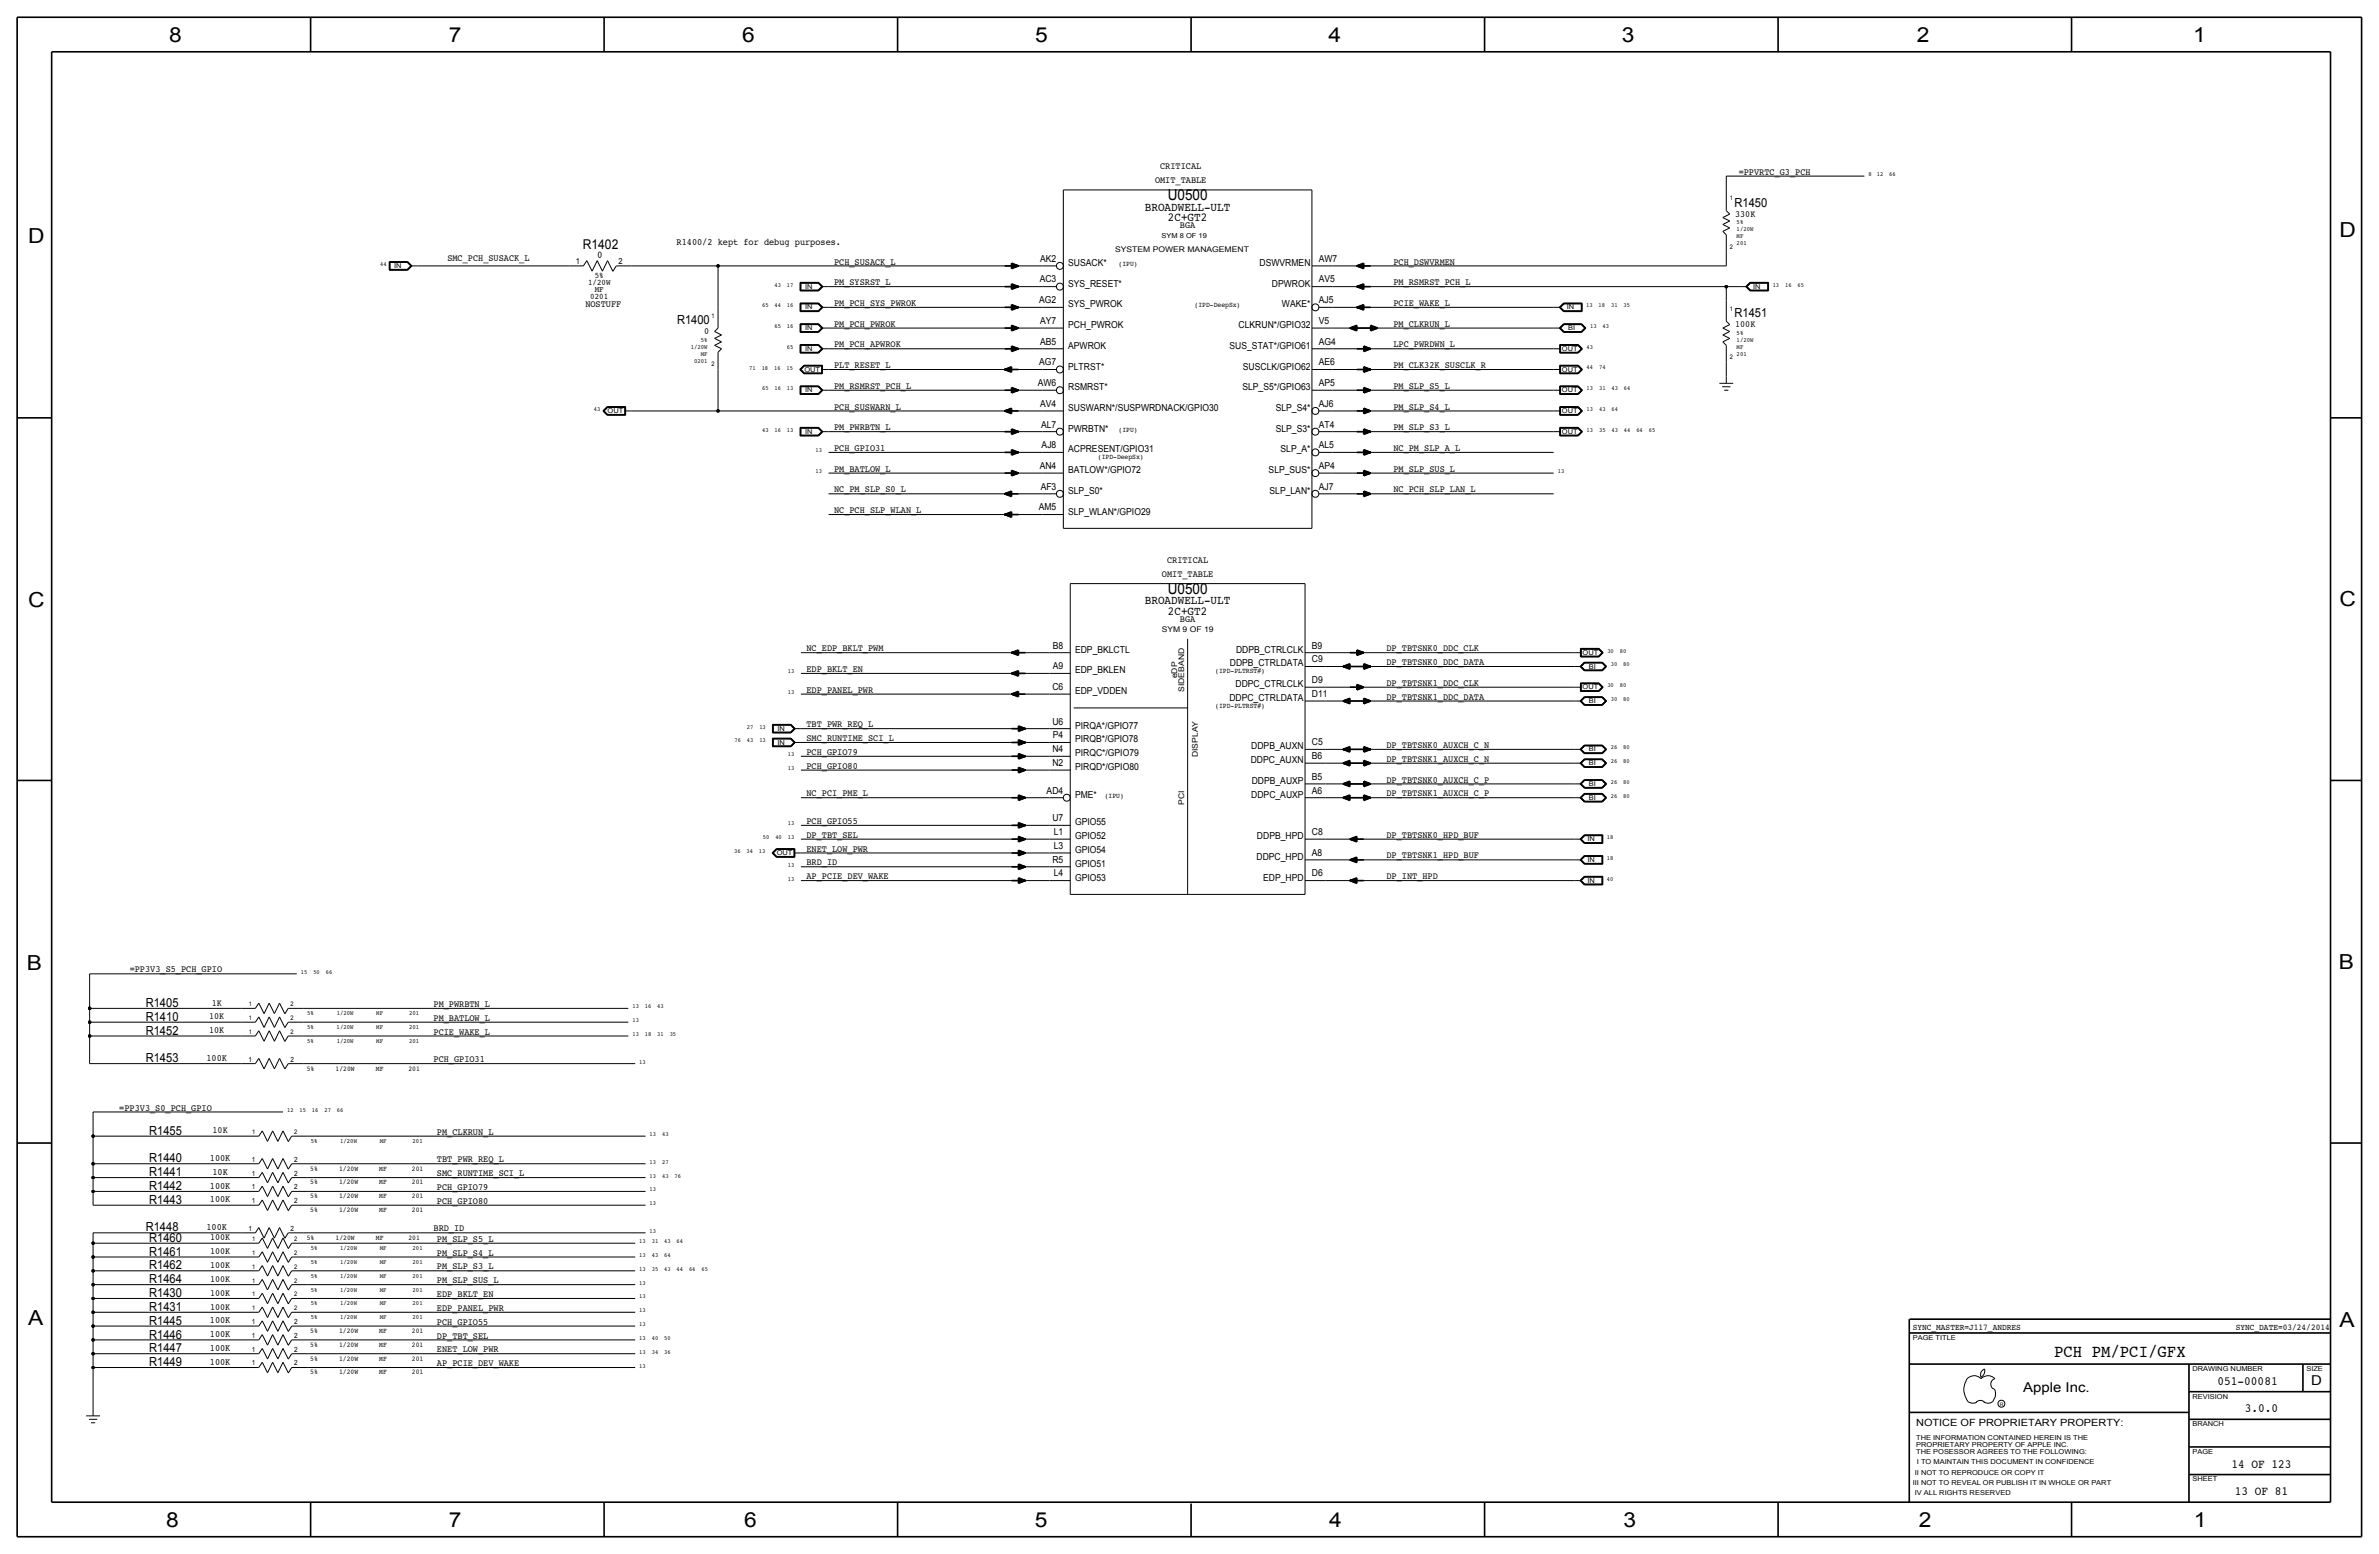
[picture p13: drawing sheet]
<svg xmlns="http://www.w3.org/2000/svg" width="875mm" height="572mm" viewBox="0 0 875 572" stroke-linecap="round" stroke-linejoin="round" font-family="sans-serif">
<defs><g id="words">
<g font-size="7.6">
<text x="62.2" y="15.5">8</text>
<text x="165" y="15.5">7</text>
<text x="273" y="15.5">6</text>
<text x="380.7" y="15.5">5</text>
<text x="488.6" y="15.5">4</text>
<text x="596.6" y="15.5">3</text>
<text x="705.1" y="15.5">2</text>
<text x="806.7" y="15.5">1</text>
<text x="10.4" y="89.4">D</text>
<text x="860.5" y="87.1">D</text>
<text x="10.4" y="223.3">C</text>
<text x="860.5" y="222.8">C</text>
<text x="9.8" y="356.6">B</text>
<text x="860.2" y="356.4">B</text>
<text x="10.4" y="487.4">A</text>
<text x="860.5" y="488.2">A</text>
<text x="61.2" y="561.6">8</text>
<text x="165" y="561.6">7</text>
<text x="273.8" y="561.6">6</text>
<text x="380.7" y="561.6">5</text>
<text x="488.9" y="561.6">4</text>
<text x="597.1" y="561.6">3</text>
<text x="705.8" y="561.6">2</text>
<text x="806.9" y="561.6">1</text>
</g>
<text font-size="6.5" x="755.5" y="499.1">PCH PM/PCI/GFX</text>
<g font-size="5.6">
<text x="429.5" y="73.7">U0500</text>
<text x="429.5" y="218.4">U0500</text>
</g>
<g font-size="5">
<text x="214.4" y="91.4">R1402</text>
<text x="850.1" y="509.3">D</text>
<text x="744.2" y="511.8">Apple Inc.</text>
</g>
<g font-size="4.6">
<text x="638" y="75.9">R1450</text>
<text x="249" y="119.1">R1400</text>
<text x="638" y="116.6">R1451</text>
<text x="53.6" y="370.3">R1405</text>
<text x="53.6" y="375.4">R1410</text>
<text x="53.6" y="380.5">R1452</text>
<text x="53.6" y="390.7">R1453</text>
<text x="54.9" y="417.3">R1455</text>
<text x="54.9" y="427.5">R1440</text>
<text x="54.9" y="432.6">R1441</text>
<text x="54.9" y="437.6">R1442</text>
<text x="54.9" y="442.7">R1443</text>
<text x="53.6" y="452.9">R1448</text>
<text x="54.9" y="461.8">R1461</text>
<text x="54.9" y="456.7">R1460</text>
<text x="54.9" y="466.9">R1462</text>
<text x="54.9" y="471.9">R1464</text>
<text x="54.9" y="477">R1430</text>
<text x="54.9" y="482.1">R1431</text>
<text x="54.9" y="487.2">R1445</text>
<text x="54.9" y="497.3">R1447</text>
<text x="54.9" y="492.3">R1446</text>
<text x="54.9" y="502.4">R1449</text>
<text x="815.7" y="509.3">051-00081</text>
<text x="825.7" y="519.4">3.0.0</text>
<text x="820.8" y="539.8">14 OF 123</text>
<text x="822" y="549.9">13 OF 81</text>
</g>
<g font-size="4.5">
<text x="421.1" y="77.5">BROADWELL-ULT</text>
<text x="429.6" y="81.3">2C+GT2</text>
<text x="421.1" y="222.3">BROADWELL-ULT</text>
<text x="429.6" y="226.1">2C+GT2</text>
</g>
<text font-size="3.8" x="219.7" y="95">0</text>
<text font-size="3.7" x="704.8" y="524.5">NOTICE OF PROPRIETARY PROPERTY:</text>
<g font-size="3.5">
<text x="426.7" y="62.2">CRITICAL</text>
<text x="639.5" y="64.3">=PPVRTC_G3_PCH</text>
<text x="424.8" y="67.3">OMIT_TABLE</text>
<text x="434" y="83.8">BGA</text>
<text x="638.3" y="79.8">330K</text>
<text x="164.5" y="96">SMC_PCH_SUSACK_L</text>
<text x="248.9" y="90.2">R1400/2 kept for debug purposes.</text>
<text x="306.8" y="97.3">PCH_SUSACK_L</text>
<text x="382.6" y="96.3">AK2</text>
<text x="392.9" y="97.8">SUSACK*</text>
<text x="463.3" y="97.8">DSWVRMEN</text>
<text x="485.1" y="96.3">AW7</text>
<text x="512.5" y="97.3">PCH_DSWVRMEN</text>
<text x="306.8" y="104.9">PM_SYSRST_L</text>
<text x="382.4" y="103.9">AC3</text>
<text x="392.9" y="105.4">SYS_RESET*</text>
<text x="467.9" y="105.4">DPWROK</text>
<text x="485.1" y="103.9">AV5</text>
<text x="512.5" y="104.9">PM_RSMRST_PCH_L</text>
<text x="215.3" y="113">NOSTUFF</text>
<text x="306.8" y="112.5">PM_PCH_SYS_PWROK</text>
<text x="382.3" y="111.5">AG2</text>
<text x="392.9" y="113">SYS_PWROK</text>
<text x="471.5" y="113">WAKE*</text>
<text x="485.1" y="111.5">AJ5</text>
<text x="512.5" y="112.5">PCIE_WAKE_L</text>
<text x="382.6" y="119.1">AY7</text>
<text x="485.1" y="119.1">V5</text>
<text x="259" y="122.9">0</text>
<text x="306.8" y="120.1">PM_PCH_PWROK</text>
<text x="392.9" y="120.6">PCH_PWROK</text>
<text x="455.6" y="120.7">CLKRUN*/GPIO32</text>
<text x="512.5" y="120.1">PM_CLKRUN_L</text>
<text x="638.3" y="120.4">100K</text>
<text x="306.8" y="127.8">PM_PCH_APWROK</text>
<text x="382.6" y="126.7">AB5</text>
<text x="392.9" y="128.3">APWROK</text>
<text x="452.3" y="128.3">SUS_STAT*/GPIO61</text>
<text x="485.1" y="126.7">AG4</text>
<text x="512.5" y="127.8">LPC_PWRDWN_L</text>
<text x="306.8" y="135.4">PLT_RESET_L</text>
<text x="382.3" y="134.4">AG7</text>
<text x="392.9" y="135.9">PLTRST*</text>
<text x="457.2" y="135.9">SUSCLK/GPIO62</text>
<text x="485.1" y="134.4">AE6</text>
<text x="512.5" y="135.4">PM_CLK32K_SUSCLK_R</text>
<text x="306.8" y="143">PM_RSMRST_PCH_L</text>
<text x="381.7" y="142">AW6</text>
<text x="392.9" y="143.5">RSMRST*</text>
<text x="457" y="143.5">SLP_S5*/GPIO63</text>
<text x="485.1" y="142">AP5</text>
<text x="512.5" y="143">PM_SLP_S5_L</text>
<text x="382.6" y="149.6">AV4</text>
<text x="485.1" y="149.6">AJ6</text>
<text x="306.8" y="150.6">PCH_SUSWARN_L</text>
<text x="392.9" y="151.1">SUSWARN*/SUSPWRDNACK/GPIO30</text>
<text x="469.3" y="151.1">SLP_S4*</text>
<text x="512.5" y="150.6">PM_SLP_S4_L</text>
<text x="306.8" y="158.2">PM_PWRBTN_L</text>
<text x="383" y="157.2">AL7</text>
<text x="392.9" y="158.7">PWRBTN*</text>
<text x="469.3" y="158.8">SLP_S3*</text>
<text x="485.1" y="157.2">AT4</text>
<text x="512.5" y="158.2">PM_SLP_S3_L</text>
<text x="306.8" y="165.8">PCH_GPIO31</text>
<text x="383.1" y="164.8">AJ8</text>
<text x="392.9" y="166.4">ACPRESENT/GPIO31</text>
<text x="471" y="166.4">SLP_A*</text>
<text x="485.1" y="164.8">AL5</text>
<text x="512.5" y="165.8">NC_PM_SLP_A_L</text>
<text x="306.8" y="173.5">PM_BATLOW_L</text>
<text x="382.4" y="172.5">AN4</text>
<text x="392.9" y="174">BATLOW*/GPIO72</text>
<text x="466.6" y="174">SLP_SUS*</text>
<text x="485.1" y="172.5">AP4</text>
<text x="512.5" y="173.5">PM_SLP_SUS_L</text>
<text x="306.8" y="181.1">NC_PM_SLP_S0_L</text>
<text x="382.8" y="180.1">AF3</text>
<text x="392.9" y="181.6">SLP_S0*</text>
<text x="467" y="181.6">SLP_LAN*</text>
<text x="485.1" y="180.1">AJ7</text>
<text x="512.5" y="181.1">NC_PCH_SLP_LAN_L</text>
<text x="306.8" y="188.7">NC_PCH_SLP_WLAN_L</text>
<text x="382.1" y="187.7">AM5</text>
<text x="392.9" y="189.2">SLP_WLAN*/GPIO29</text>
<text x="429.3" y="207">CRITICAL</text>
<text x="427.4" y="212.1">OMIT_TABLE</text>
<text x="434" y="228.6">BGA</text>
<text x="296.6" y="239.5">NC_EDP_BKLT_PWM</text>
<text x="387.3" y="238.5">B8</text>
<text x="482.5" y="238.5">B9</text>
<text x="510" y="239.5">DP_TBTSNK0_DDC_CLK</text>
<text x="395.4" y="240">EDP_BKLCTL</text>
<text x="452.4" y="245.1">DDPB_CTRLDATA</text>
<text x="454.6" y="240">DDPB_CTRLCLK</text>
<text x="482.5" y="243.6">C9</text>
<text x="510" y="244.6">DP_TBTSNK0_DDC_DATA</text>
<text x="296.6" y="247.1">EDP_BKLT_EN</text>
<text x="387.3" y="246.1">A9</text>
<text x="395.4" y="247.6">EDP_BKLEN</text>
<text x="482.5" y="251.2">D9</text>
<text x="296.6" y="254.7">EDP_PANEL_PWR</text>
<text x="387.1" y="253.7">C6</text>
<text x="395.4" y="255.3">EDP_VDDEN</text>
<text x="452.2" y="257.8">DDPC_CTRLDATA</text>
<text x="454.5" y="252.7">DDPC_CTRLCLK</text>
<text x="482.5" y="256.3">D11</text>
<text x="510" y="257.3">DP_TBTSNK1_DDC_DATA</text>
<text x="510" y="252.2">DP_TBTSNK1_DDC_CLK</text>
<text x="296.6" y="267.4">TBT_PWR_REQ_L</text>
<text x="387.1" y="266.4">U6</text>
<text x="395.4" y="268">PIRQA*/GPIO77</text>
<text x="296.6" y="272.5">SMC_RUNTIME_SCI_L</text>
<text x="387.3" y="271.5">P4</text>
<text x="395.4" y="273">PIRQB*/GPIO78</text>
<text x="460.2" y="275.6">DDPB_AUXN</text>
<text x="482.5" y="274.1">C5</text>
<text x="510" y="275.1">DP_TBTSNK0_AUXCH_C_N</text>
<text x="296.6" y="277.6">PCH_GPIO79</text>
<text x="387.1" y="276.6">N4</text>
<text x="387.1" y="281.7">N2</text>
<text x="395.4" y="278.1">PIRQC*/GPIO79</text>
<text x="460.1" y="280.7">DDPC_AUXN</text>
<text x="482.5" y="279.1">B6</text>
<text x="510" y="280.2">DP_TBTSNK1_AUXCH_C_N</text>
<text x="296.6" y="282.7">PCH_GPIO80</text>
<text x="395.4" y="283.2">PIRQD*/GPIO80</text>
<text x="482.5" y="286.8">B5</text>
<text x="510" y="287.8">DP_TBTSNK0_AUXCH_C_P</text>
<text x="296.6" y="292.8">NC_PCI_PME_L</text>
<text x="385" y="291.9">AD4</text>
<text x="395.4" y="293.4">PME*</text>
<text x="460.2" y="293.4">DDPC_AUXP</text>
<text x="460.4" y="288.3">DDPB_AUXP</text>
<text x="482.5" y="291.8">A6</text>
<text x="510" y="292.8">DP_TBTSNK1_AUXCH_C_P</text>
<text x="296.6" y="303">PCH_GPIO55</text>
<text x="387.1" y="302">U7</text>
<text x="395.4" y="303.5">GPIO55</text>
<text x="296.6" y="308.1">DP_TBT_SEL</text>
<text x="387.6" y="307.1">L1</text>
<text x="395.4" y="308.6">GPIO52</text>
<text x="462.3" y="308.6">DDPB_HPD</text>
<text x="482.5" y="307.1">C8</text>
<text x="510" y="308.1">DP_TBTSNK0_HPD_BUF</text>
<text x="296.6" y="313.2">ENET_LOW_PWR</text>
<text x="387.1" y="317.2">R5</text>
<text x="387.6" y="312.2">L3</text>
<text x="395.4" y="313.7">GPIO54</text>
<text x="462.2" y="316.2">DDPC_HPD</text>
<text x="482.5" y="314.7">A8</text>
<text x="510" y="315.7">DP_TBTSNK1_HPD_BUF</text>
<text x="296.6" y="318.2">BRD_ID</text>
<text x="296.6" y="323.3">AP_PCIE_DEV_WAKE</text>
<text x="387.6" y="322.3">L4</text>
<text x="395.4" y="318.8">GPIO51</text>
<text x="395.4" y="323.8">GPIO53</text>
<text x="464.6" y="323.8">EDP_HPD</text>
<text x="482.5" y="322.3">D6</text>
<text x="510" y="323.3">DP_INT_HPD</text>
<text x="47.7" y="357.6">=PP3V3_S5_PCH_GPIO</text>
<text x="77.9" y="369.8">1K</text>
<text x="159.5" y="370.3">PM_PWRBTN_L</text>
<text x="76.9" y="374.9">10K</text>
<text x="159.5" y="375.4">PM_BATLOW_L</text>
<text x="76.9" y="380">10K</text>
<text x="159.5" y="380.5">PCIE_WAKE_L</text>
<text x="75.9" y="390.1">100K</text>
<text x="159.5" y="390.6">PCH_GPIO31</text>
<text x="43.9" y="408.4">=PP3V3_S0_PCH_GPIO</text>
<text x="78.2" y="416.8">10K</text>
<text x="160.7" y="417.3">PM_CLKRUN_L</text>
<text x="77.2" y="427">100K</text>
<text x="160.7" y="427.5">TBT_PWR_REQ_L</text>
<text x="77.2" y="437.1">100K</text>
<text x="78.1" y="432.1">10K</text>
<text x="160.7" y="432.5">SMC_RUNTIME_SCI_L</text>
<text x="160.7" y="437.6">PCH_GPIO79</text>
<text x="77.2" y="442.2">100K</text>
<text x="160.7" y="442.7">PCH_GPIO80</text>
<text x="75.9" y="452.4">100K</text>
<text x="159.5" y="452.9">BRD_ID</text>
<text x="77.3" y="461.3">100K</text>
<text x="77.3" y="456.2">100K</text>
<text x="160.7" y="461.8">PM_SLP_S4_L</text>
<text x="160.7" y="456.7">PM_SLP_S5_L</text>
<text x="77.3" y="466.3">100K</text>
<text x="160.7" y="466.8">PM_SLP_S3_L</text>
<text x="77.3" y="471.4">100K</text>
<text x="160.7" y="471.9">PM_SLP_SUS_L</text>
<text x="77.3" y="476.5">100K</text>
<text x="160.7" y="477">EDP_BKLT_EN</text>
<text x="77.3" y="481.6">100K</text>
<text x="160.7" y="482.1">EDP_PANEL_PWR</text>
<text x="77.2" y="486.7">100K</text>
<text x="77.2" y="491.7">100K</text>
<text x="160.7" y="487.2">PCH_GPIO55</text>
<text x="77.2" y="496.8">100K</text>
<text x="160.7" y="497.3">ENET_LOW_PWR</text>
<text x="160.7" y="492.2">DP_TBT_SEL</text>
<text x="77.2" y="501.9">100K</text>
<text x="160.7" y="502.4">AP_PCIE_DEV_WAKE</text>
</g>
<g font-size="3.2">
<text x="703.5" y="488.9">SYNC_MASTER=J117_ANDRES</text>
<text x="822.3" y="488.9">SYNC_DATE=03/24/2014</text>
</g>
<g font-size="3.1">
<text x="211.8" y="97">1</text>
<text x="227.5" y="97">2</text>
<text x="216.3" y="104.9">1/20W</text>
<text x="218.8" y="102.4">5%</text>
<text x="218.8" y="107.4">MF</text>
<text x="217.1" y="110">0201</text>
</g>
<g font-size="2.9">
<text x="410.2" y="92.7">SYSTEM POWER MANAGEMENT</text>
<text x="427.3" y="232.4">SYM 9 OF 19</text>
<text x="433" y="249.4" transform="rotate(-90 433 249.4)">eDP</text>
<text x="435.6" y="254.4" transform="rotate(-90 435.6 254.4)">SIDEBAND</text>
<text x="440.6" y="278.4" transform="rotate(-90 440.6 278.4)">DISPLAY</text>
<text x="435.6" y="296" transform="rotate(-90 435.6 296)">PCI</text>
</g>
<g font-size="2.6">
<text x="411.4" y="97.8">(IPU)</text>
<text x="439.4" y="113">(IPD-DeepSx)</text>
<text x="411.4" y="158.8">(IPU)</text>
<text x="403.8" y="168.9">(IPD-DeepSx)</text>
<text x="447" y="247.7">(IPD-PLTRST#)</text>
<text x="447" y="260.3">(IPD-PLTRST#)</text>
<text x="406.3" y="293.4">(IPU)</text>
<text x="91.4" y="390.4">1</text>
<text x="106.9" y="390.4">2</text>
<text x="112.8" y="393.7">5%</text>
<text x="123.4" y="393.7">1/20W</text>
<text x="138.2" y="393.7">MF</text>
<text x="150.2" y="393.7">201</text>
<text x="92.6" y="427.2">1</text>
<text x="108.2" y="427.2">2</text>
<text x="114.1" y="430.5">5%</text>
<text x="124.7" y="430.5">1/20W</text>
<text x="139.5" y="430.5">MF</text>
<text x="151.5" y="430.5">201</text>
<text x="92.6" y="432.3">1</text>
<text x="92.6" y="437.4">1</text>
<text x="108.2" y="432.3">2</text>
<text x="108.2" y="437.4">2</text>
<text x="114.1" y="435.6">5%</text>
<text x="124.7" y="435.6">1/20W</text>
<text x="139.5" y="435.6">MF</text>
<text x="151.5" y="435.6">201</text>
<text x="92.6" y="442.5">1</text>
<text x="108.2" y="442.5">2</text>
<text x="114.1" y="440.7">5%</text>
<text x="124.7" y="440.7">1/20W</text>
<text x="139.5" y="440.7">MF</text>
<text x="151.5" y="440.7">201</text>
<text x="114.1" y="445.8">5%</text>
<text x="124.7" y="445.8">1/20W</text>
<text x="139.5" y="445.8">MF</text>
<text x="151.5" y="445.8">201</text>
<text x="91.4" y="452.6">1</text>
<text x="106.9" y="452.6">2</text>
<text x="112.8" y="455.9">5%</text>
<text x="123.4" y="455.9">1/20W</text>
<text x="138.2" y="455.9">MF</text>
<text x="150.2" y="455.9">201</text>
<text x="92.6" y="486.9">1</text>
<text x="92.6" y="492">1</text>
<text x="108.2" y="486.9">2</text>
<text x="108.2" y="492">2</text>
<text x="114.1" y="490.2">5%</text>
<text x="124.7" y="490.2">1/20W</text>
<text x="139.5" y="490.2">MF</text>
<text x="151.5" y="490.2">201</text>
<text x="92.6" y="497.1">1</text>
<text x="108.2" y="497.1">2</text>
<text x="114.1" y="495.3">5%</text>
<text x="124.7" y="495.3">1/20W</text>
<text x="139.5" y="495.3">MF</text>
<text x="151.5" y="495.3">201</text>
<text x="92.6" y="502.2">1</text>
<text x="108.2" y="502.2">2</text>
<text x="114.1" y="500.4">5%</text>
<text x="124.7" y="500.4">1/20W</text>
<text x="139.5" y="500.4">MF</text>
<text x="151.5" y="500.4">201</text>
<text x="114.1" y="505.5">5%</text>
<text x="124.7" y="505.5">1/20W</text>
<text x="139.5" y="505.5">MF</text>
<text x="151.5" y="505.5">201</text>
</g>
<g font-size="2.5">
<text x="427.2" y="87.6">SYM 8 OF 19</text>
<text x="145" y="98.6">IN</text>
<text x="296.1" y="106.2">IN</text>
<text x="644.9" y="106.2">IN</text>
<text x="296.1" y="113.8">IN</text>
<text x="576.3" y="113.8">IN</text>
<text x="296.1" y="121.4">IN</text>
<text x="576.8" y="121.4">BI</text>
<text x="296.1" y="129">IN</text>
<text x="574.5" y="129">OUT</text>
<text x="295.9" y="136.7">OUT</text>
<text x="574.5" y="136.7">OUT</text>
<text x="296.1" y="144.3">IN</text>
<text x="574.5" y="144.3">OUT</text>
<text x="223.5" y="151.9">OUT</text>
<text x="574.5" y="151.9">OUT</text>
<text x="296.1" y="159.5">IN</text>
<text x="574.5" y="159.5">OUT</text>
<text x="582.1" y="240.8">OUT</text>
<text x="584.4" y="245.9">BI</text>
<text x="582.1" y="253.5">OUT</text>
<text x="584.4" y="258.6">BI</text>
<text x="286" y="268.7">IN</text>
<text x="286" y="273.8">IN</text>
<text x="584.4" y="281.4">BI</text>
<text x="584.4" y="276.4">BI</text>
<text x="584.4" y="289.1">BI</text>
<text x="584.4" y="294.1">BI</text>
<text x="583.9" y="309.4">IN</text>
<text x="285.7" y="314.5">OUT</text>
<text x="583.9" y="317">IN</text>
<text x="583.9" y="324.6">IN</text>
<text x="703.5" y="492.8">PAGE TITLE</text>
<text x="806.4" y="504.2">DRAWING NUMBER</text>
<text x="848.3" y="504.2">SIZE</text>
<text x="806.4" y="514.4">REVISION</text>
<text x="806.4" y="524.5">BRANCH</text>
<text x="704.8" y="532.1">PROPRIETARY PROPERTY OF APPLE INC.</text>
<text x="704.8" y="529.6">THE INFORMATION CONTAINED HEREIN IS THE</text>
<text x="704.8" y="534.7">THE POSESSOR AGREES TO THE FOLLOWING:</text>
<text x="705.1" y="538.5">I TO MAINTAIN THIS DOCUMENT IN CONFIDENCE</text>
<text x="806.4" y="534.7">PAGE</text>
<text x="704.3" y="542.3">II NOT TO REPRODUCE OR COPY IT</text>
<text x="806.4" y="544.8">SHEET</text>
<text x="703.5" y="546.1">III NOT TO REVEAL OR PUBLISH IT IN WHOLE OR PART</text>
<text x="704.3" y="549.9">IV ALL RIGHTS RESERVED</text>
</g>
<g font-size="2.3">
<text x="687.3" y="64.8">8</text>
<text x="690.3" y="64.8">12</text>
<text x="694.9" y="64.8">66</text>
<text x="636.2" y="73.7">1</text>
<text x="638.8" y="82.6">5%</text>
<text x="638.8" y="85.1">1/20W</text>
<text x="638.8" y="87.6">MF</text>
<text x="636.2" y="91.4">2</text>
<text x="638.8" y="90.2">201</text>
<text x="139.9" y="97.8">44</text>
<text x="284.9" y="105.4">43</text>
<text x="289.5" y="105.4">17</text>
<text x="652" y="105.4">13</text>
<text x="656.6" y="105.4">16</text>
<text x="661.2" y="105.4">65</text>
<text x="280.3" y="113">65</text>
<text x="284.9" y="113">44</text>
<text x="289.5" y="113">16</text>
<text x="583.4" y="113">13</text>
<text x="588" y="113">18</text>
<text x="592.6" y="113">31</text>
<text x="597.2" y="113">35</text>
<text x="261.7" y="116.8">1</text>
<text x="636.2" y="114.3">1</text>
<text x="257.8" y="125.7">5%</text>
<text x="284.9" y="120.6">65</text>
<text x="289.5" y="120.6">16</text>
<text x="584.9" y="120.6">13</text>
<text x="589.4" y="120.6">43</text>
<text x="638.8" y="123.2">5%</text>
<text x="638.8" y="125.7">1/20W</text>
<text x="254.1" y="128.3">1/20W</text>
<text x="257.8" y="130.8">MF</text>
<text x="289.5" y="128.3">65</text>
<text x="583.6" y="128.3">43</text>
<text x="638.8" y="130.8">201</text>
<text x="638.8" y="128.3">MF</text>
<text x="255.3" y="133.4">0201</text>
<text x="261.7" y="134.6">2</text>
<text x="275.6" y="135.9">71</text>
<text x="280.2" y="135.9">18</text>
<text x="284.7" y="135.9">16</text>
<text x="289.3" y="135.9">15</text>
<text x="583.6" y="135.9">44</text>
<text x="588.2" y="135.9">74</text>
<text x="636.2" y="132.1">2</text>
<text x="280.3" y="143.5">65</text>
<text x="284.9" y="143.5">16</text>
<text x="289.5" y="143.5">13</text>
<text x="583.6" y="143.5">13</text>
<text x="588.2" y="143.5">31</text>
<text x="592.7" y="143.5">43</text>
<text x="597.3" y="143.5">64</text>
<text x="218.4" y="151.1">43</text>
<text x="583.6" y="151.1">13</text>
<text x="588.2" y="151.1">43</text>
<text x="592.7" y="151.1">64</text>
<text x="280.3" y="158.8">43</text>
<text x="284.9" y="158.8">16</text>
<text x="289.5" y="158.8">13</text>
<text x="583.6" y="158.7">13</text>
<text x="588.2" y="158.7">35</text>
<text x="592.7" y="158.7">43</text>
<text x="597.3" y="158.7">44</text>
<text x="601.9" y="158.7">64</text>
<text x="606.4" y="158.7">65</text>
<text x="299.9" y="166.4">13</text>
<text x="299.9" y="174">13</text>
<text x="573" y="174">13</text>
<text x="591.2" y="240">30</text>
<text x="592.5" y="245.1">30</text>
<text x="595.8" y="240">80</text>
<text x="597.1" y="245.1">80</text>
<text x="289.8" y="247.7">13</text>
<text x="289.8" y="255.3">13</text>
<text x="591.2" y="252.7">30</text>
<text x="592.5" y="257.8">30</text>
<text x="595.8" y="252.7">80</text>
<text x="597.1" y="257.8">80</text>
<text x="274.7" y="268">27</text>
<text x="279.3" y="268">13</text>
<text x="270.2" y="273.1">76</text>
<text x="274.7" y="273.1">43</text>
<text x="279.3" y="273.1">13</text>
<text x="592.5" y="275.6">26</text>
<text x="597.1" y="275.6">80</text>
<text x="289.8" y="278.1">13</text>
<text x="592.5" y="280.7">26</text>
<text x="597.1" y="280.7">80</text>
<text x="289.8" y="283.2">13</text>
<text x="592.5" y="288.3">26</text>
<text x="592.5" y="293.4">26</text>
<text x="597.1" y="288.3">80</text>
<text x="597.1" y="293.4">80</text>
<text x="289.8" y="303.5">13</text>
<text x="280.6" y="308.6">50</text>
<text x="285.2" y="308.6">40</text>
<text x="289.8" y="308.6">13</text>
<text x="591.1" y="308.6">18</text>
<text x="270" y="313.7">36</text>
<text x="274.6" y="313.7">34</text>
<text x="279.1" y="313.7">13</text>
<text x="591.1" y="316.2">18</text>
<text x="289.8" y="318.8">13</text>
<text x="289.8" y="323.9">13</text>
<text x="591.1" y="323.9">40</text>
<text x="110.7" y="358.1">15</text>
<text x="115.3" y="358.1">50</text>
<text x="119.8" y="358.1">66</text>
<text x="91.5" y="370.1">1</text>
<text x="106.9" y="370.1">2</text>
<text x="232.6" y="370.8">13</text>
<text x="237.2" y="370.8">16</text>
<text x="241.8" y="370.8">43</text>
<text x="91.5" y="375.2">1</text>
<text x="106.9" y="375.2">2</text>
<text x="113" y="373.4">5%</text>
<text x="123.8" y="373.4">1/20W</text>
<text x="138.4" y="373.4">MF</text>
<text x="150.5" y="373.4">201</text>
<text x="232.6" y="375.9">13</text>
<text x="91.5" y="380.2">1</text>
<text x="106.9" y="380.2">2</text>
<text x="113" y="378.5">5%</text>
<text x="113" y="383.5">5%</text>
<text x="123.8" y="378.5">1/20W</text>
<text x="123.8" y="383.5">1/20W</text>
<text x="138.4" y="378.5">MF</text>
<text x="138.4" y="383.5">MF</text>
<text x="150.5" y="378.5">201</text>
<text x="150.5" y="383.5">201</text>
<text x="232.6" y="381">13</text>
<text x="237.2" y="381">18</text>
<text x="241.8" y="381">31</text>
<text x="246.3" y="381">35</text>
<text x="235.1" y="391.2">13</text>
<text x="105.6" y="408.9">12</text>
<text x="110.2" y="408.9">15</text>
<text x="114.7" y="408.9">16</text>
<text x="119.3" y="408.9">27</text>
<text x="123.9" y="408.9">66</text>
<text x="92.8" y="417.1">1</text>
<text x="108.2" y="417.1">2</text>
<text x="239" y="417.8">13</text>
<text x="243.5" y="417.8">43</text>
<text x="114.3" y="420.4">5%</text>
<text x="125.1" y="420.4">1/20W</text>
<text x="139.7" y="420.4">MF</text>
<text x="151.7" y="420.4">201</text>
<text x="239" y="428">13</text>
<text x="243.5" y="428">27</text>
<text x="238.9" y="433.1">13</text>
<text x="243.5" y="433.1">43</text>
<text x="248.1" y="433.1">76</text>
<text x="238.9" y="438.2">13</text>
<text x="238.9" y="443.2">13</text>
<text x="238.9" y="453.4">13</text>
<text x="92.8" y="461.5">1</text>
<text x="92.8" y="456.4">1</text>
<text x="108.2" y="461.5">2</text>
<text x="108.2" y="456.4">2</text>
<text x="114.3" y="459.7">5%</text>
<text x="125.1" y="459.7">1/20W</text>
<text x="139.7" y="459.7">MF</text>
<text x="151.7" y="459.7">201</text>
<text x="235.1" y="457.2">13</text>
<text x="239.7" y="457.2">31</text>
<text x="244.3" y="457.2">43</text>
<text x="248.9" y="457.2">64</text>
<text x="92.8" y="466.6">1</text>
<text x="108.2" y="466.6">2</text>
<text x="114.3" y="464.8">5%</text>
<text x="125.1" y="464.8">1/20W</text>
<text x="139.7" y="464.8">MF</text>
<text x="151.7" y="464.8">201</text>
<text x="235.1" y="462.3">13</text>
<text x="235.1" y="467.4">13</text>
<text x="239.7" y="462.3">43</text>
<text x="239.7" y="467.4">35</text>
<text x="244.3" y="462.3">64</text>
<text x="244.3" y="467.4">43</text>
<text x="248.9" y="467.4">44</text>
<text x="253.4" y="467.4">64</text>
<text x="258" y="467.4">65</text>
<text x="92.8" y="471.7">1</text>
<text x="108.2" y="471.7">2</text>
<text x="114.3" y="469.9">5%</text>
<text x="125.1" y="469.9">1/20W</text>
<text x="139.7" y="469.9">MF</text>
<text x="151.7" y="469.9">201</text>
<text x="235.2" y="472.4">13</text>
<text x="92.8" y="476.8">1</text>
<text x="108.2" y="476.8">2</text>
<text x="114.3" y="475">5%</text>
<text x="125.1" y="475">1/20W</text>
<text x="139.7" y="475">MF</text>
<text x="151.7" y="475">201</text>
<text x="235.2" y="477.5">13</text>
<text x="92.8" y="481.8">1</text>
<text x="108.2" y="481.8">2</text>
<text x="114.3" y="485.1">5%</text>
<text x="114.3" y="480.1">5%</text>
<text x="125.1" y="485.1">1/20W</text>
<text x="125.1" y="480.1">1/20W</text>
<text x="139.7" y="485.1">MF</text>
<text x="139.7" y="480.1">MF</text>
<text x="151.7" y="485.1">201</text>
<text x="151.7" y="480.1">201</text>
<text x="235.2" y="482.6">13</text>
<text x="235.2" y="487.7">13</text>
<text x="235.2" y="492.8">13</text>
<text x="235.2" y="497.8">13</text>
<text x="239.7" y="492.8">40</text>
<text x="239.7" y="497.8">34</text>
<text x="244.3" y="492.8">50</text>
<text x="244.3" y="497.8">36</text>
<text x="235.2" y="502.9">13</text>
</g>
<text font-size="1.8" x="735.5" y="516.9">R</text>
</g></defs>
<g fill="none" stroke="#000" stroke-width=".37">
<path d="M391.1 69.9h91.4zM391.1 69.9v124.4zM482.5 69.9v124.4zM634.9 64.8h50.8zM634.9 64.8v5.1zM634.9 69.8v7.7zM634.9 77.5l1.3 1.2zM143.2 96.2v3.2zM143.2 99.4h6.8zM143.2 96.2h6.8zM143.3 96.3v3zM143.3 99.3h6.6z"/>
<path d="M143.3 96.3h6.6zM143.4 96.4h6.5zM143.4 96.4v2.8zM143.4 99.2h6.5zM143.5 96.5h6.3zM143.5 96.5v2.6zM143.5 99.1h6.3zM149.8 99.1l1.3-1.3zM149.8 96.5l1.3 1.3zM149.9 99.2l1.3-1.4zM149.9 96.4l1.3 1.4zM149.9 96.3l1.5 1.5z"/>
<path d="M149.9 99.3l1.5-1.5zM150 96.2l1.5 1.6zM150 99.4l1.5-1.6zM151.1 97.8h2.5zM153.6 97.8h55.9zM209.5 97.8h5.1zM215.8 95.9l-1.2 1.9zM215.8 95.9l2 3.8zM219.7 95.9l-1.9 3.8zM219.7 95.9l1.9 3.8zM223.5 95.9l-1.9 3.8zM223.5 95.9l1.9 3.8z"/>
<path d="M226.7 97.8l-1.3 2zM226.7 97.8h5.7zM232.4 97.8h31.7zM264.1 97.8v15.2zM264.1 97.8h119.4zM383.5 97.8h5.1zM482.5 97.8h7.7zM490.2 97.8h144.7zM633.7 85.1l1.2 1.3zM633.7 82.6l2.5 1.2zM633.7 80l2.5 1.3zM633.7 80l2.5-1.3z"/>
<path d="M633.7 85.1l2.5-1.3zM633.7 82.6l2.5-1.3zM634.9 92.7v5.1zM634.9 86.4v6.3zM264.1 113v7.7zM294.3 103.8h6.8zM294.3 111.5h6.8zM294.3 119.1h6.8zM294.3 103.8v3.2zM294.3 107h6.8zM294.3 111.5v3.1zM294.3 114.6h6.8z"/>
<path d="M294.3 119.1v3.1zM294.4 103.9v3zM294.4 106.9h6.6zM294.4 111.6v2.9zM294.4 114.5h6.6zM294.4 119.2v2.9zM294.4 103.9h6.6zM294.4 111.6h6.6zM294.4 119.2h6.6zM294.5 104v2.8zM294.5 106.8h6.5zM294.5 111.7v2.7z"/>
<path d="M294.5 114.4h6.5zM294.5 119.3v2.7zM294.5 104h6.5zM294.5 111.7h6.5zM294.5 119.3h6.5zM294.6 104.1h6.3zM294.6 111.8h6.3zM294.6 119.4h6.3zM294.6 104.1v2.6zM294.6 106.7h6.3zM294.6 111.8v2.5zM294.6 114.3h6.3z"/>
<path d="M294.6 119.4v2.5zM300.9 104.1l1.3 1.3zM300.9 111.8l1.3 1.2zM300.9 119.4l1.3 1.3zM300.9 106.7l1.3-1.3zM301 106.8l1.4-1.4zM301 114.4l1.4-1.4zM301 104l1.4 1.4zM301 111.7l1.4 1.3zM301 119.3l1.4 1.4zM301 106.9l1.5-1.5zM301 114.5l1.5-1.5z"/>
<path d="M301 103.9l1.5 1.5zM301 111.6l1.5 1.4zM301 119.2l1.5 1.5zM301.1 107l1.6-1.6zM301.1 114.6l1.6-1.6zM301.1 103.8l1.6 1.6zM301.1 111.5l1.6 1.5zM301.1 119.1l1.6 1.6zM302.2 105.4h2.5zM302.2 113h2.5zM302.2 113l-1.3 1.3zM304.7 113h78.8z"/>
<path d="M304.7 105.4h78.8zM383.5 113h7.6zM383.5 105.4h5.1zM482.5 105.4h7.7zM485.1 113h5.1zM490.2 105.4h144.7zM490.2 113h81.2zM571.4 113h2.6zM573.5 113l1.6 1.6zM573.5 113l1.6-1.5zM573.7 113l1.5-1.4zM573.7 113l1.5 1.5z"/>
<path d="M573.8 113l1.4 1.4zM574 113l1.3 1.3zM574 113l1.3-1.2zM575.1 111.5h6.8zM575.1 119.1h6.7zM575.1 114.6h6.8zM575.2 119.2h6.5zM575.2 111.6h6.6zM575.2 114.5h6.6zM575.2 111.7h6.5zM575.2 114.4h6.5zM575.2 111.7l-1.4 1.3z"/>
<path d="M575.2 119.3l-1.4 1.4zM575.2 119.3h6.5zM575.3 111.8h6.3zM575.3 114.3h6.3zM575.3 119.4h6.3zM581.6 119.4l1.3 1.3zM581.6 111.8v2.5zM581.7 119.3l1.3 1.4zM581.7 111.7v2.7zM581.7 119.2l1.5 1.5zM581.8 119.1l1.5 1.6zM581.8 111.6v2.9z"/>
<path d="M581.9 111.5v3.1zM634.9 105.4v5.1zM634.9 110.5v7.6zM634.9 105.4h5.1zM634.9 118.1l1.3 1.3zM640 105.4h2.6zM642.1 105.4l1.6 1.6zM642.3 105.4l1.4 1.5zM642.3 105.4l1.4-1.5zM642.4 105.4l1.4 1.4zM642.6 105.4l1.2 1.3zM642.6 105.4l1.2-1.3z"/>
<path d="M643.7 103.8h6.8zM643.7 103.8l-1.6 1.6zM643.7 107h6.8zM643.7 103.9h6.7zM643.7 106.9h6.7zM643.8 104h6.5zM643.8 106.8h6.5zM643.8 104l-1.4 1.4zM643.8 106.7h6.4zM643.8 104.1h6.4zM650.2 104.1v2.6zM650.3 104v2.8z"/>
<path d="M650.4 103.9v3zM650.5 103.8v3.2zM262.8 127l2.6-1.3zM262.8 124.5l2.6-1.3zM262.8 121.9l1.3-1.3zM262.8 121.9l2.6 1.3zM262.8 127l2.6 1.3zM262.8 124.5l2.6 1.2zM264.1 135.9v15.2zM264.1 129.5v6.4zM265.4 128.3l-1.3 1.2zM294.1 135.9l1.6 1.6z"/>
<path d="M294.1 135.9l1.6-1.6zM294.3 126.7h6.8zM294.3 135.9l1.5 1.5zM294.3 122.2h6.8zM294.3 126.7v3.1zM294.3 129.8h6.8zM294.3 135.9l1.5-1.5zM294.4 122.1h6.6zM294.4 126.8v2.9zM294.4 129.7h6.6zM294.4 126.8h6.6zM294.4 135.9l1.4-1.4z"/>
<path d="M294.4 135.9l1.4 1.4zM294.5 122h6.5zM294.5 126.9v2.7zM294.5 129.6h6.5zM294.5 126.9h6.5zM294.6 135.9l1.3 1.3zM294.6 127h6.3zM294.6 121.9h6.3zM294.6 127v2.5zM294.6 129.5h6.3zM295.7 134.3h6.8zM295.7 137.5h6.8z"/>
<path d="M295.8 134.4h6.6zM295.8 137.4h6.6zM295.8 137.3h6.5zM295.8 134.5h6.5zM295.9 134.6h6.3zM295.9 137.2h6.3zM295.9 134.6l-1.3 1.3zM300.9 127l1.3 1.3zM301 122l1.4-1.4zM301 129.6l1.4-1.3zM301 126.9l1.4 1.4zM301 122.1l1.5-1.4z"/>
<path d="M301 129.7l1.5-1.4zM301 126.8l1.5 1.5zM301.1 122.2l1.6-1.6zM301.1 129.8l1.6-1.5zM301.1 126.7l1.6 1.6zM302.2 134.6v2.6zM302.2 120.7h2.5zM302.2 128.3h2.5zM302.2 135.9h2.5zM302.2 120.6l-1.3 1.3zM302.2 128.3l-1.3 1.2zM302.3 134.5v2.8z"/>
<path d="M302.4 134.4v3zM302.5 134.3v3.2zM304.7 128.3h78.8zM304.7 120.7h78.8zM304.7 135.9h78.8zM383.5 135.9h5.1zM383.5 128.3h7.6zM383.5 120.7h7.6zM482.5 128.3h7.7zM482.5 135.9h7.7zM482.5 120.7h7.7zM490.2 128.3h81.2z"/>
<path d="M490.2 120.7h81.2zM490.2 135.9h81.2zM571.4 120.7h2.6zM571.4 128.3h2.6zM571.4 135.9h2.6zM573.5 120.6l1.6 1.6zM573.5 120.7l1.6-1.6zM573.7 120.7l1.5-1.5zM573.7 129.8h6.8zM573.7 126.7v3.1zM573.7 137.5h6.8zM573.7 134.3v3.2z"/>
<path d="M573.7 126.7h6.8zM573.7 134.3h6.8zM573.7 120.7l1.5 1.4zM573.8 126.8v2.9zM573.8 129.7h6.6zM573.8 134.4v3zM573.8 137.4h6.6zM573.8 126.8h6.6zM573.8 134.4h6.6zM573.8 120.6l1.4 1.4zM573.9 126.9v2.7zM573.9 129.6h6.5z"/>
<path d="M573.9 134.5v2.8zM573.9 137.3h6.5zM573.9 126.9h6.5zM573.9 134.5h6.5zM574 120.6l1.3 1.3zM574 120.7l1.3-1.3zM574 127h6.3zM574 127v2.5zM574 129.5h6.3zM574 134.6h6.3zM574 134.6v2.6zM574 137.2h6.3z"/>
<path d="M575.1 122.2h6.7zM575.2 122.1h6.5zM575.2 122h6.5zM575.3 121.9h6.3zM580.3 127l1.3 1.3zM580.3 134.6l1.3 1.3zM580.3 129.5l1.3-1.2zM580.3 137.2l1.3-1.3zM580.4 126.9l1.4 1.4zM580.4 134.5l1.4 1.4zM580.4 129.7l1.5-1.4zM580.4 137.4l1.5-1.5z"/>
<path d="M580.4 126.8l1.5 1.5zM580.4 134.4l1.5 1.5zM580.5 126.7l1.6 1.6zM580.5 134.3l1.6 1.6zM580.5 129.8l1.6-1.5zM580.5 137.5l1.6-1.6zM581.6 121.9l1.3-1.3zM581.7 122l1.3-1.4zM581.7 122.1l1.5-1.4zM581.8 128.3l-1.4 1.3zM581.8 135.9l-1.4 1.4zM581.8 122.2l1.5-1.6z"/>
<path d="M633.7 125.7l1.2 1.3zM633.7 123.2l2.5 1.3zM633.7 120.7l2.5 1.2zM633.7 120.7l2.5-1.3zM633.7 125.7l2.5-1.2zM633.7 123.2l2.5-1.3zM634.9 133.4v5zM634.9 127v6.4zM634.9 138.4v2.6zM221.7 151.1l1.6 1.6zM221.7 151.1l1.6-1.5zM221.9 151.1l1.5-1.4z"/>
<path d="M221.9 151.1l1.5 1.5zM222 151.1l1.4-1.3zM222 151.1l1.4 1.4zM222.2 151.1l1.3 1.3zM222.2 151.1l1.3-1.2zM223.3 149.6h6.8zM223.3 152.7h6.8zM223.4 152.6h6.6zM223.4 149.7h6.6zM223.4 149.8h6.5zM223.4 152.5h6.5zM223.5 149.9h6.3z"/>
<path d="M223.5 152.4h6.3zM229.8 149.9v2.5zM229.8 151.1h2.6zM229.9 149.8v2.7zM230 149.7v2.9zM230.1 149.6v3.1zM232.4 151.1h31.7zM264.1 151.1h119.4zM294.3 157.2h6.8zM294.3 141.9h6.8zM294.3 157.2v3.1zM294.3 141.9v3.2z"/>
<path d="M294.3 145.1h6.8zM294.4 157.3v2.9zM294.4 142v3zM294.4 145h6.6zM294.4 157.3h6.6zM294.4 142h6.6zM294.5 157.4v2.7zM294.5 142.1v2.8zM294.5 144.9h6.5zM294.5 157.4h6.5zM294.5 142.1h6.5zM294.6 157.5h6.3z"/>
<path d="M294.6 142.2h6.3zM294.6 157.5v2.5zM294.6 142.2v2.6zM294.6 144.8h6.3zM300.9 157.5l1.3 1.3zM300.9 142.2l1.3 1.3zM300.9 144.8l1.3-1.3zM301 144.9l1.4-1.4zM301 157.4l1.4 1.4zM301 142.1l1.4 1.4zM301 145l1.5-1.5zM301 157.3l1.5 1.5z"/>
<path d="M301 142l1.5 1.5zM301.1 145.1l1.6-1.6zM301.1 157.2l1.6 1.6zM301.1 141.9l1.6 1.6zM302.2 158.8h2.5zM302.2 143.5h2.5zM304.7 143.5h78.8zM304.7 158.8h78.8zM383.5 143.5h5.1zM383.5 151.1h7.6zM383.5 158.8h5.1zM482.5 143.5h7.7z"/>
<path d="M485.1 158.8h5.1zM485.1 151.1h5.1zM490.2 143.5h81.2zM490.2 151.1h81.2zM490.2 158.8h81.2zM571.4 143.5h2.6zM571.4 151.1h2.6zM571.4 158.8h2.6zM573.7 145.1h6.8zM573.7 141.9v3.2zM573.7 152.7h6.8zM573.7 149.6v3.1z"/>
<path d="M573.7 157.2v3.1zM573.7 141.9h6.8zM573.7 149.6h6.8zM573.7 157.2h6.8zM573.8 142v3zM573.8 145h6.6zM573.8 149.7v2.9zM573.8 152.6h6.6zM573.8 157.3v2.9zM573.8 142h6.6zM573.8 149.7h6.6zM573.8 157.3h6.6z"/>
<path d="M573.9 142.1v2.8zM573.9 144.9h6.5zM573.9 149.8v2.7zM573.9 152.5h6.5zM573.9 157.4v2.7zM573.9 142.1h6.5zM573.9 149.8h6.5zM573.9 157.4h6.5zM574 142.2h6.3zM574 142.2v2.6zM574 144.8h6.3zM574 149.9h6.3z"/>
<path d="M574 149.9v2.5zM574 152.4h6.3zM574 157.5h6.3zM574 157.5v2.5zM580.3 142.2l1.3 1.3zM580.3 149.9l1.3 1.2zM580.3 157.5l1.3 1.3zM580.3 144.8l1.3-1.3zM580.3 152.4l1.3-1.3zM580.4 142.1l1.4 1.4zM580.4 149.8l1.4 1.3zM580.4 157.4l1.4 1.4z"/>
<path d="M580.4 145l1.5-1.5zM580.4 152.6l1.5-1.5zM580.4 142l1.5 1.5zM580.4 149.7l1.5 1.4zM580.4 157.3l1.5 1.5zM580.5 141.9l1.6 1.6zM580.5 149.6l1.6 1.5zM580.5 157.2l1.6 1.6zM581.8 143.5l-1.4 1.4zM581.8 151.1l-1.4 1.4zM581.8 158.7l-1.4 1.4zM582.1 143.5l-1.6 1.6z"/>
<path d="M582.1 151.1l-1.6 1.6zM582.1 158.7l-1.6 1.6zM632.4 141h5.1zM633.4 142.2h3.1zM634.2 143.5h1.5zM294.3 160.3h6.8zM294.4 160.2h6.6zM294.5 160.1h6.5zM294.6 160h6.3zM300.9 160l1.3-1.3zM301 160.1l1.4-1.4zM301 160.2l1.5-1.4z"/>
<path d="M301.1 160.3l1.6-1.6zM304.7 174h78.8zM304.7 166.4h78.8zM383.5 166.4h7.6zM383.5 174h7.6zM485.1 174h5.1zM485.1 166.4h5.1zM490.2 166.4h81.2zM490.2 174h81.2zM573.7 160.3h6.8zM573.8 160.2h6.6zM573.9 160.1h6.5z"/>
<path d="M574 160h6.3zM580.3 160l1.3-1.3zM580.4 160.2l1.5-1.4zM304.7 189.2h78.8zM304.7 181.6h78.8zM383.5 181.6h5.1zM383.5 189.2h7.6zM391.1 194.3h91.4zM485.1 181.6h5.1zM490.2 181.6h81.2zM393.6 214.6v114.3zM393.6 214.6h86.4z"/>
<path d="M480 214.6v114.3zM436.8 235v93.9zM581.3 238.5v3.1zM581.3 238.5h6.8zM581.4 238.6v2.9zM581.4 238.6h6.7zM581.5 238.7v2.7zM581.5 238.7h6.5zM581.6 238.8h6.4zM581.6 238.8v2.5zM588 238.8l1.2 1.2zM588 238.7l1.4 1.3z"/>
<path d="M588.1 238.6l1.4 1.4zM588.1 238.5l1.6 1.5zM294.6 240h91.4zM294.6 247.7h91.4zM294.6 255.3h91.4zM386 255.3h7.6zM386 240h7.6zM386 247.7h7.6zM480 245.1h7.6zM480 240h7.6zM480 257.8h7.6zM480 252.7h7.6z"/>
<path d="M487.6 252.7h91.5zM487.6 257.8h91.5zM487.6 240h91.5zM487.6 245.1h91.5zM579.1 240h2.5zM579.1 252.7h2.5zM579.1 257.8h2.5zM579.1 245.1h2.5zM581.2 257.8l1.5 1.6zM581.2 245.1l1.5 1.6zM581.2 257.8l1.5-1.6zM581.2 245.1l1.5-1.6z"/>
<path d="M581.3 241.6h6.8zM581.3 254.3h6.8zM581.3 251.2v3.1zM581.3 257.8l1.5-1.5zM581.3 245.1l1.5-1.5zM581.3 251.2h6.8zM581.3 257.8l1.5 1.5zM581.3 245.1l1.5 1.5zM581.4 241.5h6.7zM581.4 251.3v2.9zM581.4 254.2h6.7zM581.4 251.3h6.7z"/>
<path d="M581.5 257.8l1.3 1.4zM581.5 245.1l1.3 1.4zM581.5 241.4h6.5zM581.5 251.4v2.7zM581.5 254.1h6.5zM581.5 251.4h6.5zM581.6 257.8l1.3 1.3zM581.6 245.1l1.3 1.3zM581.6 241.3h6.4zM581.6 251.5h6.4zM581.6 251.5v2.5zM581.6 254h6.4z"/>
<path d="M581.6 257.8l1.3-1.3zM581.6 245.1l1.3-1.3zM582.7 259.4h6.7zM582.7 246.7h6.7zM582.7 256.2h6.7zM582.7 243.5h6.7zM582.8 256.3h6.5zM582.8 243.6h6.5zM582.8 259.3h6.5zM582.8 246.6h6.5zM582.8 256.4l-1.3 1.4zM582.8 243.7l-1.3 1.4z"/>
<path d="M582.8 256.4h6.5zM582.8 243.7h6.5zM582.8 259.2h6.5zM582.8 246.5h6.5zM582.9 259.1h6.3zM582.9 256.5h6.3zM582.9 246.4h6.3zM582.9 243.8h6.3zM588 251.5l1.2 1.2zM588 241.3l1.2-1.3zM588 254l1.2-1.3zM588 251.4l1.4 1.3z"/>
<path d="M588 241.4l1.4-1.4zM588.1 241.5l1.4-1.5zM588.1 254.2l1.4-1.5zM588.1 251.3l1.4 1.4zM588.1 251.2l1.6 1.5zM588.1 241.6l1.6-1.6zM588.1 254.3l1.6-1.6zM589.2 256.5l1.3 1.3zM589.2 243.8l1.3 1.3zM589.2 259.1l1.3-1.3zM589.2 246.4l1.3-1.3zM589.3 256.4l1.4 1.4z"/>
<path d="M589.3 243.7l1.4 1.4zM589.3 259.2l1.4-1.4zM589.3 246.5l1.4-1.4zM589.3 259.3l1.5-1.5zM589.3 246.6l1.5-1.5zM589.3 256.3l1.5 1.5zM589.3 243.6l1.5 1.5zM589.4 256.2l1.6 1.6zM589.4 243.5l1.6 1.6zM589.4 259.4l1.6-1.6zM589.4 246.7l1.6-1.6zM589.4 252.7l-1.4 1.4z"/>
<path d="M284.1 271.5h6.8zM284.1 266.4h6.8zM284.1 271.5v3.1zM284.1 274.6h6.8zM284.1 266.4v3.1zM284.1 269.5h6.8zM284.2 271.6v2.9zM284.2 274.5h6.7zM284.2 266.5v2.9zM284.2 269.4h6.7zM284.2 271.6h6.7zM284.2 266.5h6.7z"/>
<path d="M284.3 271.7v2.7zM284.3 274.4h6.5zM284.3 266.6v2.7zM284.3 269.3h6.5zM284.3 271.7h6.5zM284.3 266.6h6.5zM284.4 271.8h6.4zM284.4 266.7h6.4zM284.4 271.8v2.5zM284.4 274.3h6.4zM284.4 266.7v2.5zM284.4 269.2h6.4z"/>
<path d="M290.8 274.3l1.2-1.3zM290.8 269.2l1.2-1.2zM290.8 271.8l1.2 1.3zM290.8 266.7l1.2 1.3zM290.8 274.4l1.4-1.3zM290.8 269.3l1.4-1.3zM290.8 271.7l1.4 1.4zM290.8 266.6l1.4 1.4zM290.9 271.6l1.5 1.5zM290.9 266.5l1.5 1.5zM290.9 274.5l1.5-1.4zM290.9 269.4l1.5-1.4z"/>
<path d="M290.9 271.5l1.6 1.6zM290.9 266.4l1.6 1.6zM290.9 274.6l1.6-1.6zM290.9 269.5l1.6-1.5zM292 273.1h2.6zM292 268h2.6zM294.6 278.1h91.4zM294.6 273.1h91.4zM294.6 268h91.4zM386 273.1h7.6zM386 268h7.6zM386 278.1h7.6z"/>
<path d="M394.9 260.4h41.9zM480 275.6h7.6zM487.6 275.6h91.5zM579.1 275.6h2.5zM581.2 275.6l1.5 1.6zM581.3 275.6l1.5-1.5zM581.3 275.6l1.5 1.5zM581.5 275.6l1.3-1.4zM581.5 275.6l1.3 1.4zM581.6 275.6l1.3 1.3zM581.6 275.6l1.3-1.3zM582.7 277.2h6.7z"/>
<path d="M582.7 279.1l-1.5 1.6zM582.7 274l-1.5 1.6zM582.7 279.1h6.7zM582.7 274h6.7zM582.8 279.2h6.5zM582.8 274.1h6.5zM582.8 277.1h6.5zM582.8 279.3h6.5zM582.8 274.2h6.5zM582.8 277h6.5zM582.9 279.4h6.3zM582.9 276.9h6.3z"/>
<path d="M582.9 274.3h6.3zM589.2 279.4l1.3 1.3zM589.2 274.3l1.3 1.3zM589.2 276.9l1.3-1.3zM589.3 279.3l1.4 1.4zM589.3 274.2l1.4 1.4zM589.3 277.1l1.5-1.5zM589.3 279.2l1.5 1.5zM589.3 274.1l1.5 1.5zM589.4 279.1l1.6 1.6zM589.4 274l1.6 1.6zM590.7 275.6l-1.4 1.4z"/>
<path d="M591 275.6l-1.6 1.6zM294.6 283.2h91.4zM294.6 293.4h91.4zM386 283.2h7.6zM386 293.4h5.1zM480 280.7h7.6zM480 288.3h7.6zM480 293.4h7.6zM487.6 293.4h91.5zM487.6 288.3h91.5zM487.6 280.7h91.5zM579.1 288.3h2.5z"/>
<path d="M579.1 293.4h2.5zM579.1 280.7h2.5zM581.2 288.3l1.5 1.6zM581.2 293.4l1.5 1.5zM581.2 280.7l1.5 1.5zM581.3 288.3l1.5-1.5zM581.3 293.4l1.5-1.5zM581.3 280.7l1.5-1.5zM581.3 288.3l1.5 1.5zM581.3 293.4l1.5 1.4zM581.3 280.7l1.5 1.4zM581.5 288.3l1.3-1.4z"/>
<path d="M581.5 293.4l1.3-1.4zM581.5 280.7l1.3-1.4zM581.5 288.3l1.3 1.4zM581.5 293.4l1.3 1.3zM581.5 280.7l1.3 1.3zM581.6 288.3l1.3 1.3zM581.6 293.4l1.3 1.2zM581.6 280.7l1.3 1.2zM581.6 288.3l1.3-1.3zM581.6 293.4l1.3-1.3zM581.6 280.7l1.3-1.3zM582.7 289.9h6.7z"/>
<path d="M582.7 294.9h6.7zM582.7 282.2h6.7zM582.7 286.7l-1.5 1.6zM582.7 291.8l-1.5 1.6zM582.7 286.7h6.7zM582.7 291.8h6.7zM582.8 286.8h6.5zM582.8 291.9h6.5zM582.8 289.8h6.5zM582.8 294.8h6.5zM582.8 282.1h6.5zM582.8 286.9h6.5z"/>
<path d="M582.8 292h6.5zM582.8 289.7h6.5zM582.8 294.7h6.5zM582.8 282h6.5zM582.9 289.6h6.3zM582.9 287h6.3zM582.9 294.6h6.3zM582.9 292.1h6.3zM582.9 281.9h6.3zM589.2 287l1.3 1.3zM589.2 292.1l1.3 1.3zM589.2 289.6l1.3-1.3z"/>
<path d="M589.2 294.6l1.3-1.2zM589.2 281.9l1.3-1.2zM589.3 286.9l1.4 1.4zM589.3 292l1.4 1.4zM589.3 289.7l1.4-1.4zM589.3 289.8l1.5-1.5zM589.3 294.8l1.5-1.4zM589.3 282.1l1.5-1.4zM589.3 286.8l1.5 1.5zM589.3 291.9l1.5 1.5zM589.4 286.7l1.6 1.6zM589.4 291.8l1.6 1.6z"/>
<path d="M589.4 294.9l1.6-1.5zM589.4 282.2l1.6-1.5zM590.7 293.4l-1.4 1.3zM590.7 280.7l-1.4 1.3zM591 288.3l-1.6 1.6zM284 313.7l1.5 1.6zM284 313.7l1.5-1.6zM284.1 313.7l1.5 1.5zM284.1 313.7l1.5-1.5zM284.3 313.7l1.3-1.4zM284.3 313.7l1.3 1.4zM284.4 313.7l1.3-1.3z"/>
<path d="M284.4 313.7l1.3 1.3zM285.5 315.3h6.9zM285.5 312.1h6.9zM285.6 312.2h6.7zM285.6 315.2h6.7zM285.6 312.3h6.6zM285.6 315.1h6.6zM285.7 315h6.3zM285.7 312.4h6.3zM292 312.4v2.6zM292 313.7h2.6zM292.2 312.3v2.8z"/>
<path d="M292.3 312.2v3zM292.4 312.1v3.2zM294.6 318.8h91.4zM294.6 308.6h91.4zM294.6 313.7h91.4zM294.6 303.5h91.4zM386 303.5h7.6zM386 308.6h7.6zM386 313.7h7.6zM386 318.8h7.6zM480 308.6h7.6zM480 316.2h7.6z"/>
<path d="M487.6 316.2h91.5zM487.6 308.6h91.5zM579.1 316.2h2.5zM579.1 308.6h2.5zM581.2 316.2l1.5 1.6zM581.2 308.6l1.5 1.6zM581.2 316.2l1.5-1.5zM581.2 308.6l1.5-1.6zM581.3 316.2l1.5-1.4zM581.3 308.6l1.5-1.5zM581.3 316.2l1.5 1.5zM581.3 308.6l1.5 1.5z"/>
<path d="M581.5 316.2l1.3 1.4zM581.5 308.6l1.3 1.4zM581.6 316.2l1.3 1.3zM581.6 308.6l1.3 1.3zM581.6 316.2l1.3-1.2zM581.6 308.6l1.3-1.3zM582.7 314.7h6.8zM582.7 307h6.8zM582.7 317.8h6.8zM582.7 310.2h6.8zM582.8 314.8h6.6zM582.8 307.1h6.6z"/>
<path d="M582.8 317.7h6.6zM582.8 310.1h6.6zM582.8 317.6h6.5zM582.8 310h6.5zM582.8 314.9l-1.3 1.3zM582.8 307.2l-1.3 1.4zM582.8 314.9h6.5zM582.8 307.2h6.5zM582.9 315h6.3zM582.9 317.5h6.3zM582.9 307.3h6.3zM582.9 309.9h6.3z"/>
<path d="M589.2 315v2.5zM589.2 307.3v2.6zM589.3 314.9v2.7zM589.3 307.2v2.8zM589.4 314.8v2.9zM589.4 307.1v3zM589.5 314.7v3.1zM589.5 307v3.2zM294.6 323.9h91.4zM386 323.9h7.6zM393.6 328.9h86.4zM480 323.9h7.6z"/>
<path d="M487.6 323.9h91.5zM579.1 323.9h2.5zM581.2 323.8l1.5 1.6zM581.2 323.9l1.5-1.6zM581.3 323.9l1.5-1.5zM581.3 323.9l1.5 1.4zM581.5 323.9l1.3 1.3zM581.6 323.8l1.3 1.3zM581.6 323.9l1.3-1.3zM582.7 322.3h6.8zM582.7 325.4h6.8zM582.8 322.4h6.6z"/>
<path d="M582.8 325.3h6.6zM582.8 325.2h6.5zM582.8 322.5l-1.3 1.4zM582.8 322.5h6.5zM582.9 322.6h6.3zM582.9 325.1h6.3zM589.2 322.6v2.5zM589.3 322.5v2.7zM589.4 322.4v2.9zM589.5 322.3v3.1zM33 358.1h76.2zM33 358.1v12.7z"/>
<path d="M33 370.8v5.1zM33 375.9v5.1zM33 370.8h55.8zM33 375.9h55.8zM88.8 370.8h5.1zM88.8 375.9h5.1zM95.2 379.1l1.9 3.8zM95.2 368.9l1.9 3.9zM95.2 374l1.9 3.9zM95.2 379.1l-1.3 1.9zM95.2 368.9l-1.3 1.9zM95.2 374l-1.3 1.9z"/>
<path d="M99 379.1l-1.9 3.8zM99 368.9l-1.9 3.9zM99 374l-1.9 3.9zM99 379.1l1.9 3.8zM99 368.9l1.9 3.9zM99 374l1.9 3.9zM102.8 379.1l-1.9 3.8zM102.8 368.9l-1.9 3.9zM102.8 374l-1.9 3.9zM102.8 379.1l1.9 3.8zM102.8 368.9l1.9 3.9zM102.8 374l1.9 3.9z"/>
<path d="M106 370.8l-1.3 2.1zM106 375.9l-1.3 2.1zM106 370.8h5.7zM106 375.9h5.7zM111.7 375.9h119.4zM111.7 370.8h119.4zM33 381h55.8zM33 381v10.2zM33 391.2h55.8zM88.8 381h5.1zM88.8 391.2h5.1zM95.2 389.2l1.9 3.9z"/>
<path d="M95.2 389.2l-1.3 2zM99 389.2l-1.9 3.9zM99 389.2l1.9 3.9zM102.8 389.2l-1.9 3.9zM102.8 389.2l1.9 3.9zM106 381l-1.3 2zM106 391.2l-1.3 2zM106 381h5.7zM106 391.2h5.7zM111.7 391.2h121.9zM111.7 381h119.4zM34.2 408.9h69.9z"/>
<path d="M34.2 408.9v8.9zM34.2 417.8h55.9zM34.2 417.8v10.2zM90.1 417.8h5.1zM96.5 415.9l-1.3 1.9zM96.5 415.9l1.9 3.9zM100.3 415.9l-1.9 3.9zM100.3 415.9l1.9 3.9zM104.1 415.9l-1.9 3.9zM104.1 415.9l1.9 3.9zM107.3 417.8h5.7zM107.3 417.8l-1.3 2.1z"/>
<path d="M113 417.8h124.4zM34.2 428h55.9zM34.2 428v5.1zM34.2 433.1h55.9zM34.2 433.1v5zM34.2 438.1h55.9zM34.2 438.1v5.1zM90.1 428h5.1zM90.1 433.1h5.1zM90.1 438.1h5.1zM96.5 426.1l-1.3 1.9zM96.5 431.1l-1.3 2z"/>
<path d="M96.5 436.2l-1.3 1.9zM96.5 426.1l1.9 3.8zM96.5 431.1l1.9 3.9zM96.5 436.2l1.9 3.9zM100.3 426.1l-1.9 3.8zM100.3 431.1l-1.9 3.9zM100.3 436.2l-1.9 3.9zM100.3 426.1l1.9 3.8zM100.3 431.1l1.9 3.9zM100.3 436.2l1.9 3.9zM104.1 426.1l-1.9 3.8zM104.1 431.1l-1.9 3.9z"/>
<path d="M104.1 436.2l-1.9 3.9zM104.1 426.1l1.9 3.8zM104.1 431.1l1.9 3.9zM104.1 436.2l1.9 3.9zM107.3 428h5.7zM107.3 433.1h5.7zM107.3 438.1h5.7zM107.3 428l-1.3 2zM107.3 433.1l-1.3 2zM107.3 438.2l-1.3 2zM113 438.1h124.4zM113 433.1h124.4z"/>
<path d="M113 428h124.4zM34.2 457.2v5.1zM34.2 457.2h55.9zM34.2 453.4v3.8zM34.2 453.4h54.6zM34.2 443.2h55.9zM88.8 453.4h5.1zM90.1 457.2h5.1zM90.1 443.2h5.1zM95.2 451.5l1.9 3.8zM95.2 451.5l-1.3 1.9zM96.5 455.3l-1.3 1.9z"/>
<path d="M96.5 441.3l-1.3 1.9zM96.5 455.3l1.9 3.8zM96.5 441.3l1.9 3.9zM99 451.5l-1.9 3.8zM99 451.5l1.9 3.8zM100.3 455.3l-1.9 3.8zM100.3 441.3l-1.9 3.9zM100.3 455.3l1.9 3.8zM100.3 441.3l1.9 3.9zM102.8 451.5l-1.9 3.8zM102.8 451.5l1.9 3.8zM104.1 455.3l-1.9 3.8z"/>
<path d="M104.1 441.3l-1.9 3.9zM104.1 455.3l1.9 3.8zM104.1 441.3l1.9 3.9zM106 453.4l-1.3 2zM106 453.4h5.7zM107.3 457.2h5.7zM107.3 443.2h5.7zM107.3 457.2l-1.3 2zM107.3 443.2l-1.3 2.1zM111.7 453.4h125.7zM113 457.2h120.6zM113 443.2h124.4z"/>
<path d="M34.2 477.5v5.1zM34.2 477.5h55.9zM34.2 472.4v5.1zM34.2 472.4h55.9zM34.2 467.4v5zM34.2 467.4h55.9zM34.2 462.3v5.1zM34.2 462.3h55.9zM90.1 472.4h5.1zM90.1 467.4h5.1zM90.1 462.3h5.1zM90.1 477.5h5.1z"/>
<path d="M96.5 470.5l-1.3 1.9zM96.5 465.4l-1.3 2zM96.5 460.3l-1.3 2zM96.5 475.6l-1.3 1.9zM96.5 470.5l1.9 3.9zM96.5 465.4l1.9 3.9zM96.5 460.3l1.9 3.9zM96.5 475.6l1.9 3.9zM100.3 470.5l-1.9 3.9zM100.3 465.4l-1.9 3.9zM100.3 460.3l-1.9 3.9zM100.3 475.6l-1.9 3.9z"/>
<path d="M100.3 470.5l1.9 3.9zM100.3 465.4l1.9 3.9zM100.3 460.3l1.9 3.9zM100.3 475.6l1.9 3.9zM104.1 470.5l-1.9 3.9zM104.1 465.4l-1.9 3.9zM104.1 460.3l-1.9 3.9zM104.1 475.6l-1.9 3.9zM104.1 470.5l1.9 3.9zM104.1 465.4l1.9 3.9zM104.1 460.3l1.9 3.9zM104.1 475.6l1.9 3.9z"/>
<path d="M107.3 472.4h5.7zM107.3 467.4h5.7zM107.3 462.3h5.7zM107.3 477.5h5.7zM107.3 472.4l-1.3 2.1zM107.3 467.4l-1.3 2zM107.3 462.3l-1.3 2zM107.3 477.5l-1.3 2.1zM113 462.3h120.6zM113 467.4h120.6zM113 472.4h120.6zM113 477.5h120.6z"/>
<path d="M34.2 497.8v5.1zM34.2 497.8h55.9zM34.2 492.8v5zM34.2 492.8h55.9zM34.2 487.7v5.1zM34.2 487.7h55.9zM34.2 482.6v5.1zM34.2 482.6h55.9zM90.1 482.6h5.1zM90.1 497.8h5.1zM90.1 487.7h5.1zM90.1 492.8h5.1z"/>
<path d="M96.5 480.7l-1.3 1.9zM96.5 495.9l-1.3 1.9zM96.5 485.7l-1.3 2zM96.5 490.8l-1.3 2zM96.5 480.7l1.9 3.8zM96.5 495.9l1.9 3.9zM96.5 485.7l1.9 3.9zM96.5 490.8l1.9 3.9zM100.3 480.7l-1.9 3.8zM100.3 495.9l-1.9 3.9zM100.3 485.7l-1.9 3.9zM100.3 490.8l-1.9 3.9z"/>
<path d="M100.3 480.7l1.9 3.8zM100.3 495.9l1.9 3.9zM100.3 485.7l1.9 3.9zM100.3 490.8l1.9 3.9zM104.1 480.7l-1.9 3.8zM104.1 495.9l-1.9 3.9zM104.1 485.7l-1.9 3.9zM104.1 490.8l-1.9 3.9zM104.1 480.7l1.9 3.8zM104.1 495.9l1.9 3.9zM104.1 485.7l1.9 3.9zM104.1 490.8l1.9 3.9z"/>
<path d="M107.3 482.6h5.7zM107.3 497.8h5.7zM107.3 487.7h5.7zM107.3 492.8h5.7zM107.3 482.6l-1.3 2zM107.3 497.8l-1.3 2.1zM107.3 487.7l-1.3 2zM107.3 492.8l-1.3 2zM113 487.7h120.6zM113 492.8h120.6zM113 497.8h120.6zM113 482.6h120.6z"/>
<path d="M34.2 502.9h55.9zM34.2 502.9v15.3zM34.2 518.2v2.5zM90.1 502.9h5.1zM96.5 501l-1.3 1.9zM96.5 501l1.9 3.9zM100.3 501l-1.9 3.9zM100.3 501l1.9 3.9zM104.1 501l-1.9 3.9zM104.1 501l1.9 3.9zM107.3 502.9h5.7zM107.3 502.9l-1.3 2.1z"/>
<path d="M113 502.9h120.6zM724.1 515.6l.5 .2a2.67 2.67 0 0 0 2.5-.2M726.8 515.7a2.09 2.09 0 0 1 3.1 0M728.6 506.5a2.69 2.69 0 0 0 1.3-3 2.26 2.26 0 0 0-1.3 3M729.7 515.6l.4 .2a2.67 2.67 0 0 0 2.6-.2M733.7 511.1a4.5 4.5 0 0 1-1 4.6M733.8 511a2.08 2.08 0 0 1-1.6-2 2.08 2.08 0 0 1 1.6-2 3.4 3.4 0 0 0-5.1 0 3.6 3.6 0 0 0-3.9-.8 3.6 3.6 0 0 0-2.3 3.3 7.1 7.1 0 0 0 1.6 6.2M31.7 520.7h5.1zM32.7 522h3.1zM33.5 523.2h1.5z"/>
<circle cx="389.8" cy="97.8" r="1.28"/>
<circle cx="389.8" cy="105.4" r="1.28"/>
<circle cx="483.8" cy="113" r="1.28"/>
<circle cx="389.8" cy="135.9" r="1.28"/>
<circle cx="389.8" cy="143.5" r="1.28"/>
<circle cx="389.8" cy="158.8" r="1.28"/>
<circle cx="483.8" cy="158.8" r="1.28"/>
<circle cx="483.8" cy="151.1" r="1.28"/>
<circle cx="483.8" cy="166.4" r="1.28"/>
<circle cx="483.8" cy="174" r="1.28"/>
<circle cx="389.8" cy="181.6" r="1.28"/>
<circle cx="483.8" cy="181.6" r="1.28"/>
<circle cx="392.4" cy="293.4" r="1.28"/>
<circle cx="736.1" cy="516.2" r="1.28"/>
</g>
<g fill="none" stroke="#000" stroke-width=".6" stroke-linecap="butt">
<path d="M6.3 6.4v558.7zM6.3 6.4h862.3zM19 19.1h838.2zM19 19.1v533.4zM114.2 6.4v12.7zM222.2 6.4v12.7zM330.1 6.4v12.7zM438.1 6.4v12.7zM546 6.4v12.7zM654 6.4v12.7zM761.9 6.4v12.7zM857.2 19.1v533.4z"/>
<path d="M868.6 6.4v558.7zM369.5 97.8h5.1zM372.1 98.3l2.5-.5zM372.1 98.6l2.5-.8zM372.1 97.3l2.5 .5zM372.1 97.5l2.5 .3zM372.1 98l2.5-.2zM372.1 96.8l2.5 1zM372.1 98.8l2.5-1zM372.1 97l2.5 .8zM372.1 96.8v2zM499.1 97.8l2.5 .5z"/>
<path d="M499.1 97.8l2.5 .8zM499.1 97.8l2.5-.5zM499.1 97.8l2.5-.3zM499.1 97.8l2.5 .2zM499.1 97.8l2.5-1zM499.1 97.8l2.5 1zM499.1 97.8l2.5-.8zM499.1 97.8h5zM501.6 96.8v2zM369.5 105.4h5.1zM369.5 113h5.1zM372.1 105.9l2.5-.5z"/>
<path d="M372.1 106.2l2.5-.8zM372.1 104.9l2.5 .5zM372.1 105.2l2.5 .2zM372.1 105.7l2.5-.3zM372.1 104.4l2.5 1zM372.1 106.4l2.5-1zM372.1 104.6l2.5 .8zM372.1 119.6l2.5 1.1zM372.1 119.9l2.5 .8zM372.1 113.5l2.5-.5zM372.1 113.8l2.5-.8zM372.1 112.5l2.5 .5z"/>
<path d="M372.1 112.8l2.5 .2zM372.1 113.3l2.5-.3zM372.1 112l2.5 1zM372.1 114l2.5-1zM372.1 112.3l2.5 .7zM372.1 104.4v2zM372.1 119.6v2.1zM372.1 112v2zM499.1 119.6v2.1zM499.1 113l2.5 .5zM499.1 113l2.5 .8zM499.1 113l2.5-.5z"/>
<path d="M499.1 113l2.5-.2zM499.1 113l2.5 .3zM499.1 113l2.5-1zM499.1 113l2.5 1zM499.1 113l2.5-.7zM499.1 113h5zM499.1 105.4l2.5 .5zM499.1 105.4l2.5 .8zM499.1 105.4l2.5-.5zM499.1 105.4l2.5-.2zM499.1 105.4l2.5 .3zM499.1 105.4l2.5-1z"/>
<path d="M499.1 105.4l2.5 1zM499.1 105.4l2.5-.8zM499.1 105.4h5zM501.6 112v2zM501.6 104.4v2zM504.1 119.9l2.6 .8zM504.1 119.6l2.6 1.1zM504.1 119.6v2.1zM369.5 128.3h5.1zM369.5 120.7h5.1zM369.5 135.9l2.6 .5zM369.5 135.9l2.6 .8z"/>
<path d="M369.5 135.9l2.6-.5zM369.5 135.9l2.6-.3zM369.5 135.9l2.6 .2zM369.5 135.9l2.6-1zM369.5 135.9l2.6 1zM369.5 135.9l2.6-.8zM369.5 135.9h5.1zM372.1 128.8l2.5-.5zM372.1 129l2.5-.7zM372.1 127.8l2.5 .5zM372.1 128l2.5 .3zM372.1 128.5l2.5-.2z"/>
<path d="M372.1 127.3l2.5 1zM372.1 129.3l2.5-1zM372.1 127.5l2.5 .8zM372.1 121.2l2.5-.5zM372.1 121.4l2.5-.7zM372.1 120.1l2.5 .6zM372.1 120.4l2.5 .3zM372.1 120.9l2.5-.2zM372.1 121.7l2.5-1zM372.1 134.9v2zM372.1 127.3v2zM496.5 120.7h10.2z"/>
<path d="M496.5 120.7l2.6-.8zM496.5 120.7l2.6 1zM496.5 120.7l2.6-1.1zM496.5 120.7l2.6-.6zM496.5 120.7l2.6 .7zM496.5 120.7l2.6 .5zM496.5 120.7l2.6 .2zM496.5 120.7l2.6-.3zM499.1 135.9h5zM499.1 128.3h5zM501.6 134.9v2zM501.6 127.3v2z"/>
<path d="M501.6 136.4l2.5-.5zM501.6 136.7l2.5-.8zM501.6 135.4l2.5 .5zM501.6 135.6l2.5 .3zM501.6 136.1l2.5-.2zM501.6 134.9l2.5 1zM501.6 136.9l2.5-1zM501.6 135.1l2.5 .8zM501.6 128.8l2.5-.5zM501.6 129l2.5-.7zM501.6 127.8l2.5 .5zM501.6 128l2.5 .3z"/>
<path d="M501.6 128.5l2.5-.2zM501.6 127.3l2.5 1zM501.6 129.3l2.5-1zM501.6 127.5l2.5 .8zM504.1 120.1l2.6 .6zM504.1 121.4l2.6-.7zM504.1 121.2l2.6-.5zM504.1 121.7l2.6-1zM504.1 120.9l2.6-.2zM504.1 120.4l2.6 .3zM6.3 153.7h12.7zM369.5 158.8h5.1z"/>
<path d="M369.5 143.5h5.1zM369.5 151.1l2.6 .5zM369.5 151.1l2.6 .8zM369.5 151.1l2.6-.5zM369.5 151.1l2.6-.2zM369.5 151.1l2.6 .3zM369.5 151.1l2.6-1zM369.5 151.1l2.6 1zM369.5 151.1l2.6-.7zM369.5 151.1h5.1zM372.1 159.3l2.5-.5zM372.1 159.5l2.5-.7z"/>
<path d="M372.1 158.2l2.5 .6zM372.1 158.5l2.5 .3zM372.1 159l2.5-.2zM372.1 157.7l2.5 1.1zM372.1 159.8l2.5-1zM372.1 158l2.5 .8zM372.1 144l2.5-.5zM372.1 144.3l2.5-.8zM372.1 143l2.5 .5zM372.1 143.3l2.5 .2zM372.1 143.8l2.5-.3zM372.1 142.5l2.5 1z"/>
<path d="M372.1 144.5l2.5-1zM372.1 142.7l2.5 .8zM372.1 157.7v2.1zM372.1 142.5v2zM372.1 150.1v2zM499.1 151.1h5zM499.1 158.8h5zM499.1 143.5h5zM501.6 150.1v2zM501.6 157.7v2.1zM501.6 142.5v2zM501.6 151.6l2.5-.5z"/>
<path d="M501.6 151.9l2.5-.8zM501.6 150.6l2.5 .5zM501.6 150.9l2.5 .2zM501.6 151.4l2.5-.3zM501.6 150.1l2.5 1zM501.6 152.1l2.5-1zM501.6 150.4l2.5 .7zM501.6 159.3l2.5-.5zM501.6 159.5l2.5-.7zM501.6 158.2l2.5 .6zM501.6 158.5l2.5 .3zM501.6 159l2.5-.2z"/>
<path d="M501.6 157.7l2.5 1.1zM501.6 159.8l2.5-1zM501.6 158l2.5 .8zM501.6 144l2.5-.5zM501.6 144.3l2.5-.8zM501.6 143l2.5 .5zM501.6 143.3l2.5 .2zM501.6 143.8l2.5-.3zM501.6 142.5l2.5 1zM501.6 144.5l2.5-1zM501.6 142.7l2.5 .8zM857.2 153.7h11.4z"/>
<path d="M369.5 174h5.1zM369.5 166.4h5.1zM372.1 174.5l2.5-.5zM372.1 174.8l2.5-.8zM372.1 173.5l2.5 .5zM372.1 173.7l2.5 .3zM372.1 174.2l2.5-.2zM372.1 173l2.5 1zM372.1 175l2.5-1zM372.1 173.2l2.5 .8zM372.1 166.9l2.5-.5zM372.1 167.1l2.5-.7z"/>
<path d="M372.1 165.9l2.5 .5zM372.1 166.1l2.5 .3zM372.1 166.6l2.5-.2zM372.1 165.4l2.5 1zM372.1 167.4l2.5-1zM372.1 165.6l2.5 .8zM372.1 173v2zM372.1 165.4v2zM499.1 174h5zM499.1 166.4h5zM501.6 173v2zM501.6 165.4v2z"/>
<path d="M501.6 174.5l2.5-.5zM501.6 174.8l2.5-.8zM501.6 173.5l2.5 .5zM501.6 173.7l2.5 .3zM501.6 174.2l2.5-.2zM501.6 173l2.5 1zM501.6 175l2.5-1zM501.6 173.2l2.5 .8zM501.6 166.9l2.5-.5zM501.6 167.1l2.5-.7zM501.6 165.9l2.5 .5zM501.6 166.1l2.5 .3z"/>
<path d="M501.6 166.6l2.5-.2zM501.6 165.4l2.5 1zM501.6 167.4l2.5-1zM501.6 165.6l2.5 .8zM369.5 189.2l2.6 .5zM369.5 189.2l2.6 .8zM369.5 189.2l2.6-.5zM369.5 189.2l2.6-.2zM369.5 189.2l2.6 .3zM369.5 189.2l2.6-1zM369.5 189.2l2.6 1zM369.5 189.2l2.6-.7z"/>
<path d="M369.5 189.2h5.1zM369.5 181.6l2.6 .5zM369.5 181.6l2.6 .8zM369.5 181.6l2.6-.5zM369.5 181.6l2.6-.2zM369.5 181.6l2.6 .3zM369.5 181.6l2.6-1zM369.5 181.6l2.6 1zM369.5 181.6l2.6-.8zM369.5 181.6h5.1zM372.1 188.2v2zM372.1 180.6v2z"/>
<path d="M499.1 181.6h5zM501.6 180.6v2zM501.6 182.1l2.5-.5zM501.6 182.4l2.5-.8zM501.6 181.1l2.5 .5zM501.6 181.4l2.5 .2zM501.6 181.9l2.5-.3zM501.6 180.6l2.5 1zM501.6 182.6l2.5-1zM501.6 180.8l2.5 .8zM374.6 239v2zM499.1 239.5l2.5 .5z"/>
<path d="M499.1 239.8l2.5 .2zM499.1 239l2.5 1zM499.1 239.3l2.5 .7zM499.1 239v2zM372.1 247.7l2.5 .5zM372.1 247.7l2.5 .7zM372.1 247.7l2.5-.6zM372.1 247.7l2.5-.3zM372.1 247.7l2.5 .2zM372.1 247.7l2.5-1.1zM372.1 247.7l2.5 1zM372.1 247.7l2.5-.8z"/>
<path d="M372.1 247.7h5zM372.1 255.3l2.5 .5zM372.1 255.3l2.5 .7zM372.1 255.3l2.5-.5zM372.1 255.3l2.5-.3zM372.1 255.3l2.5 .2zM372.1 255.3l2.5-1zM372.1 255.3l2.5 1zM372.1 255.3l2.5-.8zM372.1 255.3h5zM372.1 240l2.5 .5zM372.1 240l2.5 .8z"/>
<path d="M372.1 240l2.5-.5zM372.1 240l2.5-.2zM372.1 240l2.5 .3zM372.1 240l2.5-1zM372.1 240l2.5 1zM372.1 240l2.5-.7zM372.1 240h5zM374.6 246.6v2.1zM374.6 254.3v2zM494 245.1l2.5-.8zM494 245.1l2.5 1zM494 245.1l2.5-1z"/>
<path d="M494 245.1l2.5-.5zM494 245.1l2.5 .8zM494 245.1l2.5 .5zM494 245.1l2.5 .3zM494 245.1l2.5-.2zM494 257.8l2.5-.8zM494 257.8l2.5 1zM494 257.8l2.5-1zM494 257.8l2.5-.5zM494 257.8l2.5 .8zM494 257.8l2.5 .5zM494 257.8l2.5 .3z"/>
<path d="M494 257.8l2.5-.2zM494 245.1h10.1zM494 257.8h10.1zM496.5 252.7h5.1zM496.5 240h5.1zM496.5 244.1v2zM496.5 256.8v2zM499.1 253.2l2.5-.5zM499.1 253.5l2.5-.8zM499.1 252.2l2.5 .5zM499.1 252.5l2.5 .2zM499.1 253l2.5-.3z"/>
<path d="M499.1 251.7l2.5 1zM499.1 253.7l2.5-1zM499.1 252l2.5 .7zM499.1 240.5l2.5-.5zM499.1 240.8l2.5-.8zM499.1 240.3l2.5-.3zM499.1 241l2.5-1zM499.1 251.7v2zM501.6 244.1v2zM501.6 256.8v2zM501.6 244.6l2.5 .5zM501.6 244.3l2.5 .8z"/>
<path d="M501.6 245.9l2.5-.8zM501.6 245.6l2.5-.5zM501.6 244.1l2.5 1zM501.6 246.1l2.5-1zM501.6 245.4l2.5-.3zM501.6 244.9l2.5 .2zM501.6 257.3l2.5 .5zM501.6 257l2.5 .8zM501.6 258.6l2.5-.8zM501.6 258.3l2.5-.5zM501.6 256.8l2.5 1zM501.6 258.8l2.5-1z"/>
<path d="M501.6 258.1l2.5-.3zM501.6 257.6l2.5 .2zM372.1 278.1h5zM372.1 273.1h5zM372.1 268h5zM374.6 277.1v2zM374.6 272v2.1zM374.6 267v2zM374.6 278.6l2.5-.5zM374.6 278.9l2.5-.8zM374.6 277.6l2.5 .5zM374.6 277.9l2.5 .2z"/>
<path d="M374.6 278.4l2.5-.3zM374.6 277.1l2.5 1zM374.6 279.1l2.5-1zM374.6 277.4l2.5 .7zM374.6 273.6l2.5-.5zM374.6 273.8l2.5-.7zM374.6 272.5l2.5 .6zM374.6 272.8l2.5 .3zM374.6 273.3l2.5-.2zM374.6 272l2.5 1.1zM374.6 274.1l2.5-1zM374.6 272.3l2.5 .8z"/>
<path d="M374.6 268.5l2.5-.5zM374.6 268.7l2.5-.7zM374.6 267.5l2.5 .5zM374.6 267.7l2.5 .3zM374.6 268.2l2.5-.2zM374.6 267l2.5 1zM374.6 269l2.5-1zM374.6 267.2l2.5 .8zM494 275.6l2.5-.8zM494 275.6l2.5 1zM494 275.6l2.5-1zM494 275.6l2.5-.5z"/>
<path d="M494 275.6l2.5 .8zM494 275.6l2.5 .5zM494 275.6l2.5 .2zM494 275.6l2.5-.3zM494 275.6h10.1zM496.5 274.6v2zM496.5 279.7v2zM501.6 274.6v2zM501.6 279.7v2zM501.6 275.1l2.5 .5zM501.6 274.8l2.5 .8zM501.6 276.4l2.5-.8z"/>
<path d="M501.6 276.1l2.5-.5zM501.6 274.6l2.5 1zM501.6 276.6l2.5-1zM501.6 275.8l2.5-.2zM501.6 275.3l2.5 .3zM501.6 279.9l2.5 .8zM501.6 279.7l2.5 1zM6.3 287h12.7zM372.1 293.4h5zM372.1 283.2h5zM374.6 292.4v2zM374.6 282.2v2z"/>
<path d="M374.6 293.9l2.5-.5zM374.6 294.1l2.5-.7zM374.6 292.9l2.5 .5zM374.6 293.1l2.5 .3zM374.6 293.6l2.5-.2zM374.6 292.4l2.5 1zM374.6 294.4l2.5-1zM374.6 292.6l2.5 .8zM374.6 283.7l2.5-.5zM374.6 284l2.5-.8zM374.6 282.7l2.5 .5zM374.6 283l2.5 .2z"/>
<path d="M374.6 283.5l2.5-.3zM374.6 282.2l2.5 1zM374.6 284.2l2.5-1zM374.6 282.4l2.5 .8zM494 293.4l2.5-.8zM494 293.4l2.5 1zM494 293.4l2.5-1zM494 293.4l2.5-.5zM494 293.4l2.5 .7zM494 293.4l2.5 .5zM494 293.4l2.5 .2zM494 293.4l2.5-.3z"/>
<path d="M494 288.3l2.5-.8zM494 288.3l2.5 1zM494 288.3l2.5-1zM494 288.3l2.5-.5zM494 288.3l2.5 .8zM494 288.3l2.5 .5zM494 288.3l2.5 .2zM494 288.3l2.5-.3zM494 280.7l2.5-.8zM494 280.7l2.5 1zM494 280.7l2.5-1zM494 280.7l2.5-.5z"/>
<path d="M494 280.7l2.5 .7zM494 280.7l2.5 .5zM494 280.7l2.5 .2zM494 280.7l2.5-.3zM494 293.4h10.1zM494 288.3h10.1zM494 280.7h10.1zM496.5 292.4v2zM496.5 287.3v2zM501.6 292.4v2zM501.6 287.3v2zM501.6 292.9l2.5 .5z"/>
<path d="M501.6 292.6l2.5 .8zM501.6 294.1l2.5-.7zM501.6 293.9l2.5-.5zM501.6 292.4l2.5 1zM501.6 294.4l2.5-1zM501.6 293.6l2.5-.2zM501.6 293.1l2.5 .3zM501.6 287.8l2.5 .5zM501.6 287.5l2.5 .8zM501.6 289.1l2.5-.8zM501.6 288.8l2.5-.5zM501.6 287.3l2.5 1z"/>
<path d="M501.6 289.3l2.5-1zM501.6 288.5l2.5-.2zM501.6 288l2.5 .3zM501.6 280.2l2.5 .5zM501.6 281.4l2.5-.7zM501.6 281.2l2.5-.5zM501.6 281.7l2.5-1zM501.6 280.9l2.5-.2zM501.6 280.4l2.5 .3zM857.2 287h11.4zM372.1 318.8h5zM372.1 313.7h5z"/>
<path d="M372.1 303.5h5zM372.1 308.6h5zM374.6 317.8v2zM374.6 312.7v2zM374.6 302.5v2zM374.6 307.6v2zM374.6 319.3l2.5-.5zM374.6 319.5l2.5-.7zM374.6 318.3l2.5 .5zM374.6 318.5l2.5 .3zM374.6 319l2.5-.2zM374.6 317.8l2.5 1z"/>
<path d="M374.6 319.8l2.5-1zM374.6 318l2.5 .8zM374.6 314.2l2.5-.5zM374.6 314.5l2.5-.8zM374.6 313.2l2.5 .5zM374.6 313.4l2.5 .3zM374.6 313.9l2.5-.2zM374.6 312.7l2.5 1zM374.6 314.7l2.5-1zM374.6 312.9l2.5 .8zM374.6 304l2.5-.5zM374.6 304.3l2.5-.8z"/>
<path d="M374.6 303l2.5 .5zM374.6 303.3l2.5 .2zM374.6 303.8l2.5-.3zM374.6 302.5l2.5 1zM374.6 304.5l2.5-1zM374.6 302.8l2.5 .7zM374.6 309.1l2.5-.5zM374.6 309.4l2.5-.8zM374.6 308.1l2.5 .5zM374.6 308.4l2.5 .2zM374.6 308.9l2.5-.3zM374.6 307.6l2.5 1z"/>
<path d="M374.6 309.6l2.5-1zM374.6 307.8l2.5 .8zM496.5 316.2l2.6 .5zM496.5 316.2l2.6 .8zM496.5 316.2l2.6-.5zM496.5 316.2l2.6-.2zM496.5 316.2l2.6 .3zM496.5 316.2l2.6-1zM496.5 316.2l2.6 1zM496.5 316.2l2.6-.7zM496.5 316.2h5.1zM496.5 308.6l2.6 .5z"/>
<path d="M496.5 308.6l2.6 .8zM496.5 308.6l2.6-.5zM496.5 308.6l2.6-.2zM496.5 308.6l2.6 .3zM496.5 308.6l2.6-1zM496.5 308.6l2.6 1zM496.5 308.6l2.6-.8zM496.5 308.6h5.1zM499.1 315.2v2zM499.1 307.6v2zM372.1 323.9h5zM374.6 322.8v2.1z"/>
<path d="M374.6 324.4l2.5-.5zM374.6 324.6l2.5-.7zM374.6 323.3l2.5 .6zM374.6 323.6l2.5 .3zM374.6 324.1l2.5-.2zM374.6 322.8l2.5 1.1zM374.6 324.9l2.5-1zM374.6 323.1l2.5 .8zM496.5 323.9l2.6 .5zM496.5 323.9l2.6 .7zM496.5 323.9l2.6-.6zM496.5 323.9l2.6-.3z"/>
<path d="M496.5 323.9l2.6 .2zM496.5 323.9l2.6-1.1zM496.5 323.9l2.6 1zM496.5 323.9l2.6-.8zM496.5 323.9h5.1zM499.1 322.8v2.1zM6.3 420.4h12.7zM857.2 420.4h11.4zM702.3 490.2h154.9zM702.3 485.1v5.1zM702.3 490.2v62.3zM702.4 485.1h154.8z"/>
<path d="M702.3 501.6h154.9zM702.3 519.4h102.8zM805.1 501.6v50.8zM805.1 511.8h52.1zM847 501.6v10.2zM805.1 522h52.1zM805.1 532.1h52.1zM19 552.5h838.2zM114.2 552.4v12.7zM222.2 552.5v12.7zM330.1 552.5v12.7zM438.1 553v12.1z"/>
<path d="M546 552.5v12.7zM654 552.5v12.7zM761.9 552.5v12.7zM805.1 542.3h52.1zM6.3 565.1h862.3z"/>
</g>
<g fill="#000" stroke="#000" stroke-width=".37">
<circle cx="264.1" cy="97.8" r=".51"/>
<circle cx="634.9" cy="105.4" r=".51"/>
<circle cx="264.1" cy="151.1" r=".51"/>
<circle cx="33" cy="375.9" r=".51"/>
<circle cx="33" cy="370.8" r=".51"/>
<circle cx="33" cy="381" r=".51"/>
<circle cx="34.2" cy="417.8" r=".51"/>
<circle cx="34.2" cy="438.2" r=".51"/>
<circle cx="34.2" cy="428" r=".51"/>
<circle cx="34.2" cy="433.1" r=".51"/>
<circle cx="34.2" cy="457.2" r=".51"/>
<circle cx="34.2" cy="472.4" r=".51"/>
<circle cx="34.2" cy="467.4" r=".51"/>
<circle cx="34.2" cy="462.3" r=".51"/>
<circle cx="34.2" cy="477.5" r=".51"/>
<circle cx="34.2" cy="497.8" r=".51"/>
<circle cx="34.2" cy="487.7" r=".51"/>
<circle cx="34.2" cy="482.6" r=".51"/>
<circle cx="34.2" cy="492.8" r=".51"/>
<circle cx="34.2" cy="502.9" r=".51"/>
</g>
<use href="#words"/>
</svg>
